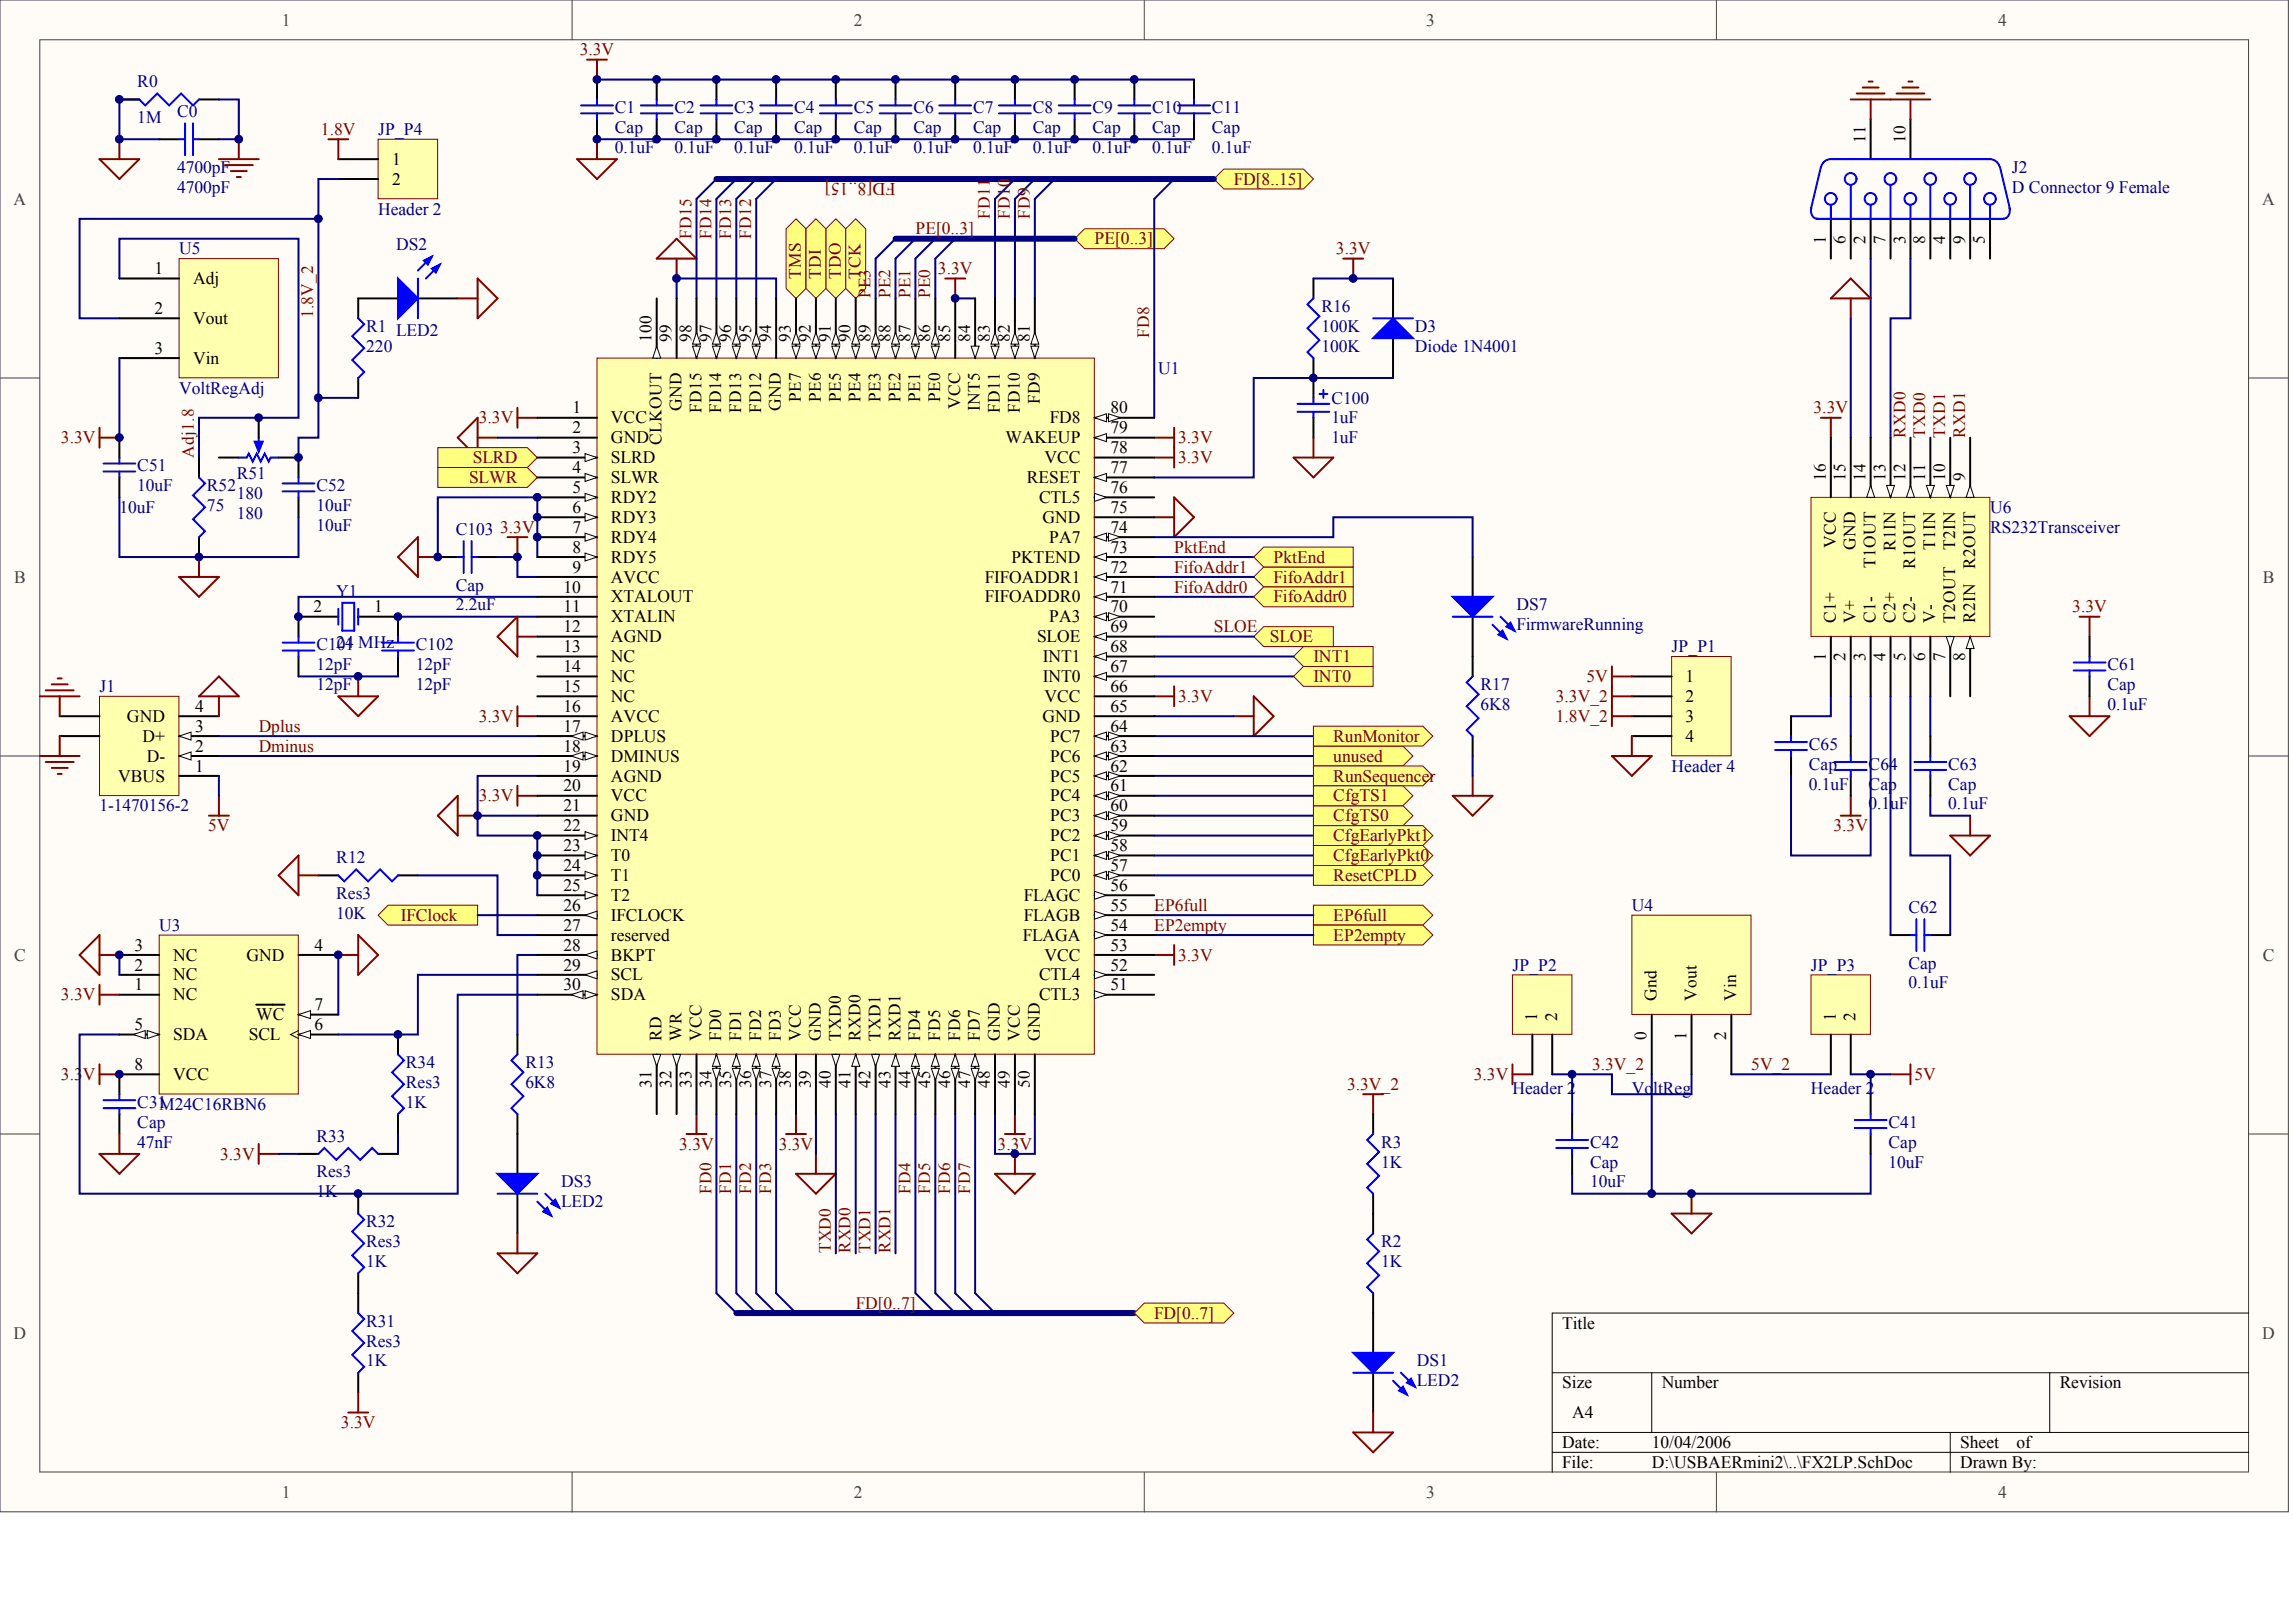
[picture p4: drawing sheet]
<svg xmlns="http://www.w3.org/2000/svg" width="840mm" height="594mm" viewBox="0 0 840 594" stroke-linecap="round" stroke-linejoin="round" font-family="sans-serif">
<defs><g id="words">
<text font-size="6.6" fill="#800000" x="327.9" y="67" transform="rotate(-180 327.9 67)">FD[8..15]</text>
<g font-size="6.4" fill="#404040">
<text x="103.2" y="9.3">1</text>
<text x="312.7" y="9.3">2</text>
<text x="522.2" y="9.3">3</text>
<text x="731.7" y="9.3">4</text>
<text x="5" y="74.9">A</text>
<text x="828.4" y="74.9">A</text>
<text x="5.2" y="213.3">B</text>
<text x="828.6" y="213.3">B</text>
<text x="5.2" y="351.6">C</text>
<text x="828.6" y="351.6">C</text>
<text x="5" y="490">D</text>
<text x="828.4" y="490">D</text>
<text x="103.2" y="548.2">1</text>
<text x="312.7" y="548.2">2</text>
<text x="522.2" y="548.2">3</text>
<text x="731.7" y="548.2">4</text>
</g>
<g font-size="6.4" fill="#800000">
<text x="212.3" y="20.3">3.3V</text>
<text x="117.5" y="49.4">1.8V</text>
<text x="451.8" y="67.6">FD[8..15]</text>
<text x="335.2" y="85.8">PE[0..3]</text>
<text x="400.8" y="89.5">PE[0..3]</text>
<text x="489.2" y="93.1">3.3V</text>
<text x="343.4" y="100.4">3.3V</text>
<text x="175.3" y="155">3.3V</text>
<text x="664" y="151.4">3.3V</text>
<text x="22.3" y="162.3">3.3V</text>
<text x="431.4" y="162.3">3.3V</text>
<text x="173.1" y="169.6">SLRD</text>
<text x="431.4" y="169.6">3.3V</text>
<text x="171.8" y="176.8">SLWR</text>
<text x="183.1" y="195">3.3V</text>
<text x="429.9" y="202.3">PktEnd</text>
<text x="429.9" y="209.6">FifoAddr1</text>
<text x="466.4" y="206">PktEnd</text>
<text x="466.4" y="213.3">FifoAddr1</text>
<text x="429.9" y="216.9">FifoAddr0</text>
<text x="466.4" y="220.5">FifoAddr0</text>
<text x="758.8" y="224.2">3.3V</text>
<text x="444.5" y="231.5">SLOE</text>
<text x="465" y="235.1">SLOE</text>
<text x="480.9" y="242.4">INT1</text>
<text x="480.9" y="249.7">INT0</text>
<text x="580.9" y="249.7">5V</text>
<text x="431.4" y="256.9">3.3V</text>
<text x="569.7" y="256.9">3.3V_2</text>
<text x="94.7" y="267.9">Dplus</text>
<text x="175.3" y="264.2">3.3V</text>
<text x="569.7" y="264.2">1.8V_2</text>
<text x="94.7" y="275.2">Dminus</text>
<text x="488.2" y="271.5">RunMonitor</text>
<text x="488.2" y="278.8">unused</text>
<text x="488.2" y="286.1">RunSequencer</text>
<text x="175.3" y="293.4">3.3V</text>
<text x="488.2" y="293.4">CfgTS1</text>
<text x="76.2" y="304.3">5V</text>
<text x="488.2" y="300.6">CfgTS0</text>
<text x="671.3" y="304.3">3.3V</text>
<text x="488.2" y="307.9">CfgEarlyPkt1</text>
<text x="488.2" y="315.2">CfgEarlyPkt0</text>
<text x="488.2" y="322.5">ResetCPLD</text>
<text x="422.6" y="333.4">EP6full</text>
<text x="146.8" y="337.1">IFClock</text>
<text x="422.6" y="340.7">EP2empty</text>
<text x="488.2" y="337.1">EP6full</text>
<text x="488.2" y="344.3">EP2empty</text>
<text x="431.4" y="351.6">3.3V</text>
<text x="22.3" y="366.2">3.3V</text>
<text x="22.3" y="395.3">3.3V</text>
<text x="539.7" y="395.3">3.3V</text>
<text x="582.9" y="391.7">3.3V_2</text>
<text x="641.2" y="391.7">5V_2</text>
<text x="701" y="395.3">5V</text>
<text x="493.2" y="399">3.3V_2</text>
<text x="80.6" y="424.4">3.3V</text>
<text x="248.7" y="420.8">3.3V</text>
<text x="285.1" y="420.8">3.3V</text>
<text x="365.3" y="420.8">3.3V</text>
<text x="313.3" y="479.1">FD[0..7]</text>
<text x="422.6" y="482.7">FD[0..7]</text>
<text x="124.8" y="522.8">3.3V</text>
</g>
<g font-size="6.4" fill="#000080">
<text x="50.3" y="31.9">R0</text>
<text x="225.2" y="41.4">C1</text>
<text x="247" y="41.4">C2</text>
<text x="268.9" y="41.4">C3</text>
<text x="290.7" y="41.4">C4</text>
<text x="312.6" y="41.4">C5</text>
<text x="334.5" y="41.4">C6</text>
<text x="356.3" y="41.4">C7</text>
<text x="378.2" y="41.4">C8</text>
<text x="400" y="41.4">C9</text>
<text x="421.9" y="41.4">C10</text>
<text x="443.8" y="41.4">C11</text>
<text x="50.3" y="45">1M</text>
<text x="64.9" y="42.8">C0</text>
<text x="138.4" y="49.4">JP_P4</text>
<text x="225.2" y="48.7">Cap</text>
<text x="247" y="48.7">Cap</text>
<text x="268.9" y="48.7">Cap</text>
<text x="290.7" y="48.7">Cap</text>
<text x="312.6" y="48.7">Cap</text>
<text x="334.5" y="48.7">Cap</text>
<text x="356.3" y="48.7">Cap</text>
<text x="378.2" y="48.7">Cap</text>
<text x="400" y="48.7">Cap</text>
<text x="421.9" y="48.7">Cap</text>
<text x="443.8" y="48.7">Cap</text>
<text x="225.2" y="56">0.1uF</text>
<text x="247" y="56">0.1uF</text>
<text x="268.9" y="56">0.1uF</text>
<text x="290.7" y="56">0.1uF</text>
<text x="312.6" y="56">0.1uF</text>
<text x="334.5" y="56">0.1uF</text>
<text x="356.3" y="56">0.1uF</text>
<text x="378.2" y="56">0.1uF</text>
<text x="400" y="56">0.1uF</text>
<text x="421.9" y="56">0.1uF</text>
<text x="443.8" y="56">0.1uF</text>
<text x="64.9" y="63.2">4700pF</text>
<text x="736.7" y="63.2">J2</text>
<text x="64.9" y="70.5">4700pF</text>
<text x="736.7" y="70.5">D Connector 9 Female</text>
<text x="138.4" y="78.5">Header 2</text>
<text x="65.6" y="93.1">U5</text>
<text x="145" y="91.6">DS2</text>
<text x="483.8" y="114.2">R16</text>
<text x="134.1" y="121.5">R1 LED2</text>
<text x="483.8" y="121.5">100K</text>
<text x="518.1" y="121.5">D3</text>
<text x="134.1" y="128.8">220</text>
<text x="483.8" y="128.8">100K</text>
<text x="518.1" y="128.8">Diode 1N4001</text>
<text x="424.1" y="136.8">U1</text>
<text x="65.6" y="144.1">VoltRegAdj</text>
<text x="487.5" y="147.7">C100</text>
<text x="487.5" y="155">1uF</text>
<text x="487.5" y="162.3">1uF</text>
<text x="50.3" y="172.5">C51</text>
<text x="50.3" y="179.8">10uF</text>
<text x="75.8" y="179.8">R52</text>
<text x="86.7" y="175.4">R51</text>
<text x="115.9" y="179.8">C52</text>
<text x="86.7" y="182.7">180</text>
<text x="43.7" y="187.8">10uF</text>
<text x="75.8" y="187">75</text>
<text x="86.7" y="189.9">180</text>
<text x="115.9" y="187">10uF</text>
<text x="728.7" y="187.8">U6</text>
<text x="115.9" y="194.3">10uF</text>
<text x="166.9" y="195.8">C103</text>
<text x="728.7" y="195">RS232Transceiver</text>
<text x="123.1" y="218.3">Y1</text>
<text x="166.9" y="216.2">Cap</text>
<text x="166.9" y="223.4">2.2uF</text>
<text x="555.3" y="223.4">DS7</text>
<text x="555.3" y="230.7">FirmwareRunning</text>
<text x="115.9" y="238">C101</text>
<text x="123.1" y="237.3">24 MHz</text>
<text x="152.3" y="238">C102</text>
<text x="612.1" y="238.7">JP_P1</text>
<text x="115.9" y="245.3">12pF</text>
<text x="152.3" y="245.3">12pF</text>
<text x="771.7" y="245.3">C61</text>
<text x="36.4" y="253.3">J1</text>
<text x="115.9" y="252.6">12pF</text>
<text x="152.3" y="252.6">12pF</text>
<text x="542.1" y="252.6">R17</text>
<text x="771.7" y="252.6">Cap</text>
<text x="542.1" y="259.9">6K8</text>
<text x="771.7" y="259.9">0.1uF</text>
<text x="662.4" y="274.4">C65</text>
<text x="662.4" y="281.7">Cap</text>
<text x="684.2" y="281.7">C64</text>
<text x="713.4" y="281.7">C63</text>
<text x="612.1" y="282.4">Header 4</text>
<text x="662.4" y="289">0.1uF</text>
<text x="684.2" y="289">Cap</text>
<text x="713.4" y="289">Cap</text>
<text x="36.4" y="297">1-1470156-2</text>
<text x="684.2" y="296.3">0.1uF</text>
<text x="713.4" y="296.3">0.1uF</text>
<text x="123.1" y="315.9">R12</text>
<text x="123.1" y="329">Res3</text>
<text x="597.5" y="333.4">U4</text>
<text x="698.8" y="334.1">C62</text>
<text x="58.3" y="340.7">U3</text>
<text x="123.1" y="336.3">10K</text>
<text x="553.8" y="355.3">JP_P2</text>
<text x="663.1" y="355.3">JP_P3</text>
<text x="698.8" y="354.5">Cap</text>
<text x="698.8" y="361.8">0.1uF</text>
<text x="148.7" y="390.9">R34</text>
<text x="192.4" y="390.9">R13</text>
<text x="148.7" y="398.2">Res3</text>
<text x="192.4" y="398.2">6K8</text>
<text x="553.8" y="400.4">Header 2</text>
<text x="597.5" y="400.4">VoltReg</text>
<text x="663.1" y="400.4">Header 2</text>
<text x="50.3" y="405.5">C31M24C16RBN6</text>
<text x="148.7" y="405.5">1K</text>
<text x="50.3" y="412.8">Cap</text>
<text x="691.5" y="412.8">C41</text>
<text x="115.9" y="417.9">R33</text>
<text x="50.3" y="420.1">47nF</text>
<text x="505.7" y="420.1">R3</text>
<text x="582.2" y="420.1">C42</text>
<text x="691.5" y="420.1">Cap</text>
<text x="115.9" y="431">Res3</text>
<text x="505.7" y="427.4">1K</text>
<text x="582.2" y="427.4">Cap</text>
<text x="691.5" y="427.4">10uF</text>
<text x="205.5" y="434.6">DS3</text>
<text x="582.2" y="434.6">10uF</text>
<text x="115.9" y="438.3">1K</text>
<text x="205.5" y="441.9">LED2</text>
<text x="134.1" y="449.2">R32</text>
<text x="134.1" y="456.5">Res3</text>
<text x="505.7" y="456.5">R2</text>
<text x="134.1" y="463.8">1K</text>
<text x="505.7" y="463.8">1K</text>
<text x="134.1" y="485.6">R31</text>
<text x="134.1" y="492.9">Res3</text>
<text x="134.1" y="500.2">1K</text>
<text x="518.8" y="500.2">DS1</text>
<text x="518.8" y="507.5">LED2</text>
</g>
<g font-size="6.4">
<text x="143.6" y="60.3">1</text>
<text x="143.6" y="67.6">2</text>
<text x="56.5" y="100.4">1</text>
<text x="70.7" y="104">Adj</text>
<text x="56.5" y="114.9">2</text>
<text x="70.7" y="118.6">Vout</text>
<text x="56.5" y="129.5">3</text>
<text x="70.7" y="133.1">Vin</text>
<text x="209.6" y="151.4">1</text>
<text x="223.7" y="155">VCC</text>
<text x="384.4" y="155">FD8</text>
<text x="406.6" y="151.4">80</text>
<text x="209.6" y="158.6">2</text>
<text x="406.6" y="158.6">79</text>
<text x="209.6" y="165.9">3</text>
<text x="223.7" y="162.3">GND</text>
<text x="368.2" y="162.3">WAKEUP</text>
<text x="406.6" y="165.9">78</text>
<text x="209.6" y="173.2">4</text>
<text x="223.7" y="169.6">SLRD</text>
<text x="382.4" y="169.6">VCC</text>
<text x="406.6" y="173.2">77</text>
<text x="223.7" y="176.8">SLWR</text>
<text x="376" y="176.8">RESET</text>
<text x="209.6" y="180.5">5</text>
<text x="223.7" y="184.1">RDY2</text>
<text x="380.4" y="184.1">CTL5</text>
<text x="406.6" y="180.5">76</text>
<text x="209.6" y="187.8">6</text>
<text x="223.7" y="191.4">RDY3</text>
<text x="381.7" y="191.4">GND</text>
<text x="406.6" y="187.8">75</text>
<text x="209.6" y="195">7</text>
<text x="406.6" y="195">74</text>
<text x="209.6" y="202.3">8</text>
<text x="223.7" y="198.7">RDY4</text>
<text x="384.2" y="198.7">PA7</text>
<text x="406.6" y="202.3">73</text>
<text x="209.6" y="209.6">9</text>
<text x="223.7" y="206">RDY5</text>
<text x="370.3" y="206">PKTEND</text>
<text x="406.6" y="209.6">72</text>
<text x="223.7" y="213.3">AVCC</text>
<text x="360.6" y="213.3">FIFOADDR1</text>
<text x="206.4" y="216.9">10</text>
<text x="223.7" y="220.5">XTALOUT</text>
<text x="360.6" y="220.5">FIFOADDR0</text>
<text x="406.6" y="216.9">71</text>
<text x="114.8" y="224.2">2</text>
<text x="137" y="224.2">1</text>
<text x="206.4" y="224.2">11</text>
<text x="223.7" y="227.8">XTALIN</text>
<text x="384.2" y="227.8">PA3</text>
<text x="406.6" y="224.2">70</text>
<text x="206.4" y="231.5">12</text>
<text x="406.6" y="231.5">69</text>
<text x="206.4" y="238.7">13</text>
<text x="223.7" y="235.1">AGND</text>
<text x="379.7" y="235.1">SLOE</text>
<text x="406.6" y="238.7">68</text>
<text x="223.7" y="242.4">NC</text>
<text x="381.8" y="242.4">INT1</text>
<text x="206.4" y="246">14</text>
<text x="223.7" y="249.7">NC</text>
<text x="381.8" y="249.7">INT0</text>
<text x="406.6" y="246">67</text>
<text x="617.2" y="249.7">1</text>
<text x="206.4" y="253.3">15</text>
<text x="223.7" y="256.9">NC</text>
<text x="382.4" y="256.9">VCC</text>
<text x="406.6" y="253.3">66</text>
<text x="617.2" y="256.9">2</text>
<text x="71.4" y="260.6">4</text>
<text x="206.4" y="260.6">16</text>
<text x="406.6" y="260.6">65</text>
<text x="46.5" y="264.2">GND</text>
<text x="71.4" y="267.9">3</text>
<text x="206.4" y="267.9">17</text>
<text x="223.7" y="264.2">AVCC</text>
<text x="381.7" y="264.2">GND</text>
<text x="406.6" y="267.9">64</text>
<text x="617.2" y="264.2">3</text>
<text x="52.2" y="271.5">D+</text>
<text x="71.4" y="275.2">2</text>
<text x="206.4" y="275.2">18</text>
<text x="223.7" y="271.5">DPLUS</text>
<text x="384.5" y="271.5">PC7</text>
<text x="406.6" y="275.2">63</text>
<text x="617.2" y="271.5">4</text>
<text x="53.8" y="278.8">D-</text>
<text x="223.7" y="278.8">DMINUS</text>
<text x="384.5" y="278.8">PC6</text>
<text x="43.3" y="286.1">VBUS</text>
<text x="71.4" y="282.4">1</text>
<text x="206.4" y="282.4">19</text>
<text x="223.7" y="286.1">AGND</text>
<text x="384.5" y="286.1">PC5</text>
<text x="406.6" y="282.4">62</text>
<text x="206.4" y="289.7">20</text>
<text x="223.7" y="293.4">VCC</text>
<text x="384.5" y="293.4">PC4</text>
<text x="406.6" y="289.7">61</text>
<text x="206.4" y="297">21</text>
<text x="406.6" y="297">60</text>
<text x="206.4" y="304.3">22</text>
<text x="223.7" y="300.6">GND</text>
<text x="384.5" y="300.6">PC3</text>
<text x="406.6" y="304.3">59</text>
<text x="206.4" y="311.6">23</text>
<text x="223.7" y="307.9">INT4</text>
<text x="384.5" y="307.9">PC2</text>
<text x="406.6" y="311.6">58</text>
<text x="223.7" y="315.2">T0</text>
<text x="384.5" y="315.2">PC1</text>
<text x="206.4" y="318.8">24</text>
<text x="223.7" y="322.5">T1</text>
<text x="384.5" y="322.5">PC0</text>
<text x="406.6" y="318.8">57</text>
<text x="206.4" y="326.1">25</text>
<text x="223.7" y="329.8">T2</text>
<text x="374.8" y="329.8">FLAGC</text>
<text x="406.6" y="326.1">56</text>
<text x="206.4" y="333.4">26</text>
<text x="406.6" y="333.4">55</text>
<text x="206.4" y="340.7">27</text>
<text x="223.7" y="337.1">IFCLOCK</text>
<text x="374.8" y="337.1">FLAGB</text>
<text x="406.6" y="340.7">54</text>
<text x="49.3" y="348">3</text>
<text x="115.1" y="348">4</text>
<text x="206.4" y="348">28</text>
<text x="223.7" y="344.3">reserved</text>
<text x="374.5" y="344.3">FLAGA</text>
<text x="406.6" y="348">53</text>
<text x="63.4" y="351.6">NC</text>
<text x="90.2" y="351.6">GND</text>
<text x="223.7" y="351.6">BKPT</text>
<text x="382.4" y="351.6">VCC</text>
<text x="49.3" y="355.3">2</text>
<text x="63.4" y="358.9">NC</text>
<text x="206.4" y="355.3">29</text>
<text x="223.7" y="358.9">SCL</text>
<text x="380.4" y="358.9">CTL4</text>
<text x="406.6" y="355.3">52</text>
<text x="49.3" y="362.5">1</text>
<text x="206.4" y="362.5">30</text>
<text x="406.6" y="362.5">51</text>
<text x="63.4" y="366.2">NC</text>
<text x="115.1" y="369.8">7</text>
<text x="223.7" y="366.2">SDA</text>
<text x="380.4" y="366.2">CTL3</text>
<text x="49.3" y="377.1">5</text>
<text x="93.9" y="373.5">WC</text>
<text x="115.1" y="377.1">6</text>
<text x="63.4" y="380.7">SDA</text>
<text x="91.1" y="380.7">SCL</text>
<text x="49.3" y="391.7">8</text>
<text x="63.4" y="395.3">VCC</text>
<text x="572" y="486.3">Title</text>
<text x="572" y="508.2">Size</text>
<text x="608.4" y="508.2">Number</text>
<text x="754.2" y="508.2">Revision</text>
<text x="575.7" y="519.1">A4</text>
<text x="572" y="530">Date:</text>
<text x="604.8" y="530">10/04/2006</text>
<text x="717.8" y="530">Sheet</text>
<text x="738.3" y="530">of</text>
<text x="572" y="537.3">File:</text>
<text x="604.8" y="537.3">D:\USBAERmini2\..\FX2LP.SchDoc</text>
<text x="717.8" y="537.3">Drawn By:</text>
</g>
<g font-size="6.3">
<text x="683.1" y="52.4" transform="rotate(-90 683.1 52.4)">11</text>
<text x="697.7" y="52.4" transform="rotate(-90 697.7 52.4)">10</text>
<text x="668.5" y="89.2" transform="rotate(-90 668.5 89.2)">1</text>
<text x="675.8" y="89.2" transform="rotate(-90 675.8 89.2)">6</text>
<text x="683.1" y="89.2" transform="rotate(-90 683.1 89.2)">2</text>
<text x="690.4" y="89.2" transform="rotate(-90 690.4 89.2)">7</text>
<text x="697.7" y="89.2" transform="rotate(-90 697.7 89.2)">3</text>
<text x="705" y="89.2" transform="rotate(-90 705 89.2)">8</text>
<text x="712.2" y="89.2" transform="rotate(-90 712.2 89.2)">4</text>
<text x="719.5" y="89.2" transform="rotate(-90 719.5 89.2)">9</text>
<text x="726.8" y="89.2" transform="rotate(-90 726.8 89.2)">5</text>
<text x="238.6" y="125.2" transform="rotate(-90 238.6 125.2)">100</text>
<text x="245.9" y="125.2" transform="rotate(-90 245.9 125.2)">99</text>
<text x="253.2" y="125.2" transform="rotate(-90 253.2 125.2)">98</text>
<text x="260.5" y="125.2" transform="rotate(-90 260.5 125.2)">97</text>
<text x="267.8" y="125.2" transform="rotate(-90 267.8 125.2)">96</text>
<text x="275" y="125.2" transform="rotate(-90 275 125.2)">95</text>
<text x="282.3" y="125.2" transform="rotate(-90 282.3 125.2)">94</text>
<text x="289.6" y="125.2" transform="rotate(-90 289.6 125.2)">93</text>
<text x="296.9" y="125.2" transform="rotate(-90 296.9 125.2)">92</text>
<text x="304.2" y="125.2" transform="rotate(-90 304.2 125.2)">91</text>
<text x="311.5" y="125.2" transform="rotate(-90 311.5 125.2)">90</text>
<text x="318.8" y="125.2" transform="rotate(-90 318.8 125.2)">89</text>
<text x="326" y="125.2" transform="rotate(-90 326 125.2)">88</text>
<text x="333.3" y="125.2" transform="rotate(-90 333.3 125.2)">87</text>
<text x="340.6" y="125.2" transform="rotate(-90 340.6 125.2)">86</text>
<text x="347.9" y="125.2" transform="rotate(-90 347.9 125.2)">85</text>
<text x="355.2" y="125.2" transform="rotate(-90 355.2 125.2)">84</text>
<text x="362.5" y="125.2" transform="rotate(-90 362.5 125.2)">83</text>
<text x="369.8" y="125.2" transform="rotate(-90 369.8 125.2)">82</text>
<text x="377.1" y="125.2" transform="rotate(-90 377.1 125.2)">81</text>
<text x="293.3" y="147.1" transform="rotate(-90 293.3 147.1)">PE7</text>
<text x="300.5" y="147.1" transform="rotate(-90 300.5 147.1)">PE6</text>
<text x="307.8" y="147.1" transform="rotate(-90 307.8 147.1)">PE5</text>
<text x="315.1" y="147.1" transform="rotate(-90 315.1 147.1)">PE4</text>
<text x="322.4" y="147.1" transform="rotate(-90 322.4 147.1)">PE3</text>
<text x="329.7" y="147.1" transform="rotate(-90 329.7 147.1)">PE2</text>
<text x="337" y="147.1" transform="rotate(-90 337 147.1)">PE1</text>
<text x="344.3" y="147.1" transform="rotate(-90 344.3 147.1)">PE0</text>
<text x="351.5" y="149.6" transform="rotate(-90 351.5 149.6)">VCC</text>
<text x="380.7" y="147.8" transform="rotate(-90 380.7 147.8)">FD9</text>
<text x="249.5" y="150.4" transform="rotate(-90 249.5 150.4)">GND</text>
<text x="256.8" y="151.1" transform="rotate(-90 256.8 151.1)">FD15</text>
<text x="264.1" y="151.1" transform="rotate(-90 264.1 151.1)">FD14</text>
<text x="271.4" y="151.1" transform="rotate(-90 271.4 151.1)">FD13</text>
<text x="278.7" y="151.1" transform="rotate(-90 278.7 151.1)">FD12</text>
<text x="286" y="150.4" transform="rotate(-90 286 150.4)">GND</text>
<text x="358.8" y="150.4" transform="rotate(-90 358.8 150.4)">INT5</text>
<text x="366.1" y="151.1" transform="rotate(-90 366.1 151.1)">FD11</text>
<text x="373.4" y="151.1" transform="rotate(-90 373.4 151.1)">FD10</text>
<text x="242.2" y="162.8" transform="rotate(-90 242.2 162.8)">CLKOUT</text>
<text x="668.5" y="176.2" transform="rotate(-90 668.5 176.2)">16</text>
<text x="675.8" y="176.2" transform="rotate(-90 675.8 176.2)">15</text>
<text x="683.1" y="176.2" transform="rotate(-90 683.1 176.2)">14</text>
<text x="690.4" y="176.2" transform="rotate(-90 690.4 176.2)">13</text>
<text x="697.7" y="176.2" transform="rotate(-90 697.7 176.2)">12</text>
<text x="705" y="176.2" transform="rotate(-90 705 176.2)">11</text>
<text x="712.2" y="176.2" transform="rotate(-90 712.2 176.2)">10</text>
<text x="719.5" y="176.2" transform="rotate(-90 719.5 176.2)">9</text>
<text x="672.2" y="200.6" transform="rotate(-90 672.2 200.6)">VCC</text>
<text x="679.5" y="201.4" transform="rotate(-90 679.5 201.4)">GND</text>
<text x="694" y="201.7" transform="rotate(-90 694 201.7)">R1IN</text>
<text x="708.6" y="201.4" transform="rotate(-90 708.6 201.4)">T1IN</text>
<text x="715.9" y="201.4" transform="rotate(-90 715.9 201.4)">T2IN</text>
<text x="686.7" y="207.9" transform="rotate(-90 686.7 207.9)">T1OUT</text>
<text x="701.3" y="208.3" transform="rotate(-90 701.3 208.3)">R1OUT</text>
<text x="723.2" y="208.3" transform="rotate(-90 723.2 208.3)">R2OUT</text>
<text x="672.2" y="227.9" transform="rotate(-90 672.2 227.9)">C1+</text>
<text x="679.5" y="227.9" transform="rotate(-90 679.5 227.9)">V+</text>
<text x="686.7" y="227.9" transform="rotate(-90 686.7 227.9)">C1-</text>
<text x="694" y="227.9" transform="rotate(-90 694 227.9)">C2+</text>
<text x="701.3" y="227.9" transform="rotate(-90 701.3 227.9)">C2-</text>
<text x="708.6" y="227.9" transform="rotate(-90 708.6 227.9)">V-</text>
<text x="715.9" y="227.9" transform="rotate(-90 715.9 227.9)">T2OUT</text>
<text x="723.2" y="227.9" transform="rotate(-90 723.2 227.9)">R2IN</text>
<text x="668.5" y="242.1" transform="rotate(-90 668.5 242.1)">1</text>
<text x="675.8" y="242.1" transform="rotate(-90 675.8 242.1)">2</text>
<text x="683.1" y="242.1" transform="rotate(-90 683.1 242.1)">3</text>
<text x="690.4" y="242.1" transform="rotate(-90 690.4 242.1)">4</text>
<text x="697.7" y="242.1" transform="rotate(-90 697.7 242.1)">5</text>
<text x="705" y="242.1" transform="rotate(-90 705 242.1)">6</text>
<text x="712.2" y="242.1" transform="rotate(-90 712.2 242.1)">7</text>
<text x="719.5" y="242.1" transform="rotate(-90 719.5 242.1)">8</text>
<text x="606.6" y="366.3" transform="rotate(-90 606.6 366.3)">Gnd</text>
<text x="621.2" y="366.3" transform="rotate(-90 621.2 366.3)">Vout</text>
<text x="635.7" y="366.3" transform="rotate(-90 635.7 366.3)">Vin</text>
<text x="562.9" y="373.6" transform="rotate(-90 562.9 373.6)">1</text>
<text x="570.2" y="373.6" transform="rotate(-90 570.2 373.6)">2</text>
<text x="672.2" y="373.6" transform="rotate(-90 672.2 373.6)">1</text>
<text x="679.5" y="373.6" transform="rotate(-90 679.5 373.6)">2</text>
<text x="242.2" y="380.9" transform="rotate(-90 242.2 380.9)">RD</text>
<text x="249.5" y="380.9" transform="rotate(-90 249.5 380.9)">WR</text>
<text x="256.8" y="380.9" transform="rotate(-90 256.8 380.9)">VCC</text>
<text x="264.1" y="380.9" transform="rotate(-90 264.1 380.9)">FD0</text>
<text x="271.4" y="380.9" transform="rotate(-90 271.4 380.9)">FD1</text>
<text x="278.7" y="380.9" transform="rotate(-90 278.7 380.9)">FD2</text>
<text x="286" y="380.9" transform="rotate(-90 286 380.9)">FD3</text>
<text x="293.3" y="380.9" transform="rotate(-90 293.3 380.9)">VCC</text>
<text x="300.5" y="380.9" transform="rotate(-90 300.5 380.9)">GND</text>
<text x="307.8" y="380.9" transform="rotate(-90 307.8 380.9)">TXD0</text>
<text x="315.1" y="380.9" transform="rotate(-90 315.1 380.9)">RXD0</text>
<text x="322.4" y="380.9" transform="rotate(-90 322.4 380.9)">TXD1</text>
<text x="329.7" y="380.9" transform="rotate(-90 329.7 380.9)">RXD1</text>
<text x="337" y="380.9" transform="rotate(-90 337 380.9)">FD4</text>
<text x="344.3" y="380.9" transform="rotate(-90 344.3 380.9)">FD5</text>
<text x="351.5" y="380.9" transform="rotate(-90 351.5 380.9)">FD6</text>
<text x="358.8" y="380.9" transform="rotate(-90 358.8 380.9)">FD7</text>
<text x="366.1" y="380.9" transform="rotate(-90 366.1 380.9)">GND</text>
<text x="373.4" y="380.9" transform="rotate(-90 373.4 380.9)">VCC</text>
<text x="380.7" y="380.9" transform="rotate(-90 380.7 380.9)">GND</text>
<text x="602.9" y="380.5" transform="rotate(-90 602.9 380.5)">0</text>
<text x="617.5" y="380.5" transform="rotate(-90 617.5 380.5)">1</text>
<text x="632.1" y="380.5" transform="rotate(-90 632.1 380.5)">2</text>
<text x="238.6" y="398.3" transform="rotate(-90 238.6 398.3)">31</text>
<text x="245.9" y="398.3" transform="rotate(-90 245.9 398.3)">32</text>
<text x="253.2" y="398.3" transform="rotate(-90 253.2 398.3)">33</text>
<text x="260.5" y="398.3" transform="rotate(-90 260.5 398.3)">34</text>
<text x="267.8" y="398.3" transform="rotate(-90 267.8 398.3)">35</text>
<text x="275" y="398.3" transform="rotate(-90 275 398.3)">36</text>
<text x="282.3" y="398.3" transform="rotate(-90 282.3 398.3)">37</text>
<text x="289.6" y="398.3" transform="rotate(-90 289.6 398.3)">38</text>
<text x="296.9" y="398.3" transform="rotate(-90 296.9 398.3)">39</text>
<text x="304.2" y="398.3" transform="rotate(-90 304.2 398.3)">40</text>
<text x="311.5" y="398.3" transform="rotate(-90 311.5 398.3)">41</text>
<text x="318.8" y="398.3" transform="rotate(-90 318.8 398.3)">42</text>
<text x="326" y="398.3" transform="rotate(-90 326 398.3)">43</text>
<text x="333.3" y="398.3" transform="rotate(-90 333.3 398.3)">44</text>
<text x="340.6" y="398.3" transform="rotate(-90 340.6 398.3)">45</text>
<text x="347.9" y="398.3" transform="rotate(-90 347.9 398.3)">46</text>
<text x="355.2" y="398.3" transform="rotate(-90 355.2 398.3)">47</text>
<text x="362.5" y="398.3" transform="rotate(-90 362.5 398.3)">48</text>
<text x="369.8" y="398.3" transform="rotate(-90 369.8 398.3)">49</text>
<text x="377.1" y="398.3" transform="rotate(-90 377.1 398.3)">50</text>
</g>
<g font-size="6.3" fill="#800000">
<text x="362.5" y="80.1" transform="rotate(-90 362.5 80.1)">FD11</text>
<text x="369.8" y="80.1" transform="rotate(-90 369.8 80.1)">FD10</text>
<text x="377.1" y="80.1" transform="rotate(-90 377.1 80.1)">FD9</text>
<text x="253.2" y="87.4" transform="rotate(-90 253.2 87.4)">FD15</text>
<text x="260.5" y="87.4" transform="rotate(-90 260.5 87.4)">FD14</text>
<text x="267.8" y="87.4" transform="rotate(-90 267.8 87.4)">FD13</text>
<text x="275" y="87.4" transform="rotate(-90 275 87.4)">FD12</text>
<text x="293.3" y="101.9" transform="rotate(-90 293.3 101.9)">TMS</text>
<text x="300.5" y="101.9" transform="rotate(-90 300.5 101.9)">TDI</text>
<text x="307.8" y="101.9" transform="rotate(-90 307.8 101.9)">TDO</text>
<text x="315.1" y="101.9" transform="rotate(-90 315.1 101.9)">TCK</text>
<text x="318.8" y="109.2" transform="rotate(-90 318.8 109.2)">PE3</text>
<text x="326" y="109.2" transform="rotate(-90 326 109.2)">PE2</text>
<text x="333.3" y="109.2" transform="rotate(-90 333.3 109.2)">PE1</text>
<text x="340.6" y="109.2" transform="rotate(-90 340.6 109.2)">PE0</text>
<text x="114.7" y="116.5" transform="rotate(-90 114.7 116.5)">1.8V_2</text>
<text x="420.8" y="123.8" transform="rotate(-90 420.8 123.8)">FD8</text>
<text x="697.7" y="160.2" transform="rotate(-90 697.7 160.2)">RXD0</text>
<text x="705" y="160.2" transform="rotate(-90 705 160.2)">TXD0</text>
<text x="712.2" y="160.2" transform="rotate(-90 712.2 160.2)">TXD1</text>
<text x="719.5" y="160.2" transform="rotate(-90 719.5 160.2)">RXD1</text>
<text x="71" y="167.5" transform="rotate(-90 71 167.5)">Adj1.8</text>
<text x="260.5" y="436.9" transform="rotate(-90 260.5 436.9)">FD0</text>
<text x="267.8" y="436.9" transform="rotate(-90 267.8 436.9)">FD1</text>
<text x="275" y="436.9" transform="rotate(-90 275 436.9)">FD2</text>
<text x="282.3" y="436.9" transform="rotate(-90 282.3 436.9)">FD3</text>
<text x="333.3" y="436.9" transform="rotate(-90 333.3 436.9)">FD4</text>
<text x="340.6" y="436.9" transform="rotate(-90 340.6 436.9)">FD5</text>
<text x="347.9" y="436.9" transform="rotate(-90 347.9 436.9)">FD6</text>
<text x="355.2" y="436.9" transform="rotate(-90 355.2 436.9)">FD7</text>
<text x="304.2" y="458.8" transform="rotate(-90 304.2 458.8)">TXD0</text>
<text x="311.5" y="458.8" transform="rotate(-90 311.5 458.8)">RXD0</text>
<text x="318.8" y="458.8" transform="rotate(-90 318.8 458.8)">TXD1</text>
<text x="326" y="458.8" transform="rotate(-90 326 458.8)">RXD1</text>
</g>
</g></defs>
<g fill="#fffcf8" stroke="#404040" stroke-width=".37">
<path d="M0 0h837.9v553.4h-837.9z"/>
<path d="M14.6 14.6h808.7v524.2h-808.7z"/>
</g>
<path d="M209.5 0v14.6M419 0v14.6M628.5 0v14.6M0 138.4h14.6M823.4 138.4h14.6M0 276.7h14.6M823.4 276.7h14.6M0 415.1h14.6M823.4 415.1h14.6M209.5 538.9v14.6M419 538.9v14.6M628.5 538.9v14.6" fill="none" stroke="#404040" stroke-width=".37"/>
<path d="M823.4 480.6h-255v58.3M568.4 502.5h255M604.8 502.5v21.8M750.5 502.5v21.8M568.4 524.3h255M568.4 531.6h255M714.1 524.3v14.6" fill="none" stroke="#000" stroke-width=".37"/>
<path d="M36.4 254.9h29.1v36.3h-29.1z" fill="#ffffb0" stroke="#800000" stroke-width=".37"/>
<path d="M65.6 276.7h14.6M65.6 284h14.6" fill="none" stroke="#000" stroke-width=".73"/>
<path d="M65.6 276.7l4.4-1.4v2.9z" fill="#fffcf8" stroke="#000" stroke-width=".37"/>
<path d="M65.6 269.4h14.6" fill="none" stroke="#000" stroke-width=".73"/>
<path d="M65.6 269.4l4.4-1.4v2.9z" fill="#fffcf8" stroke="#000" stroke-width=".37"/>
<path d="M160.3 203.9h7.3M174.9 203.9h7.3M123.9 225.7h-14.6v7.3M131.2 225.7h14.5v7.3M109.3 240.3v7.3M145.7 240.3v7.3M21.9 262.2h14.5M21.9 269.4h14.5M65.6 262.2h14.6" fill="none" stroke="#000" stroke-width=".73"/>
<g fill="none" stroke="#00f" stroke-width=".73">
<path d="M169.8 198.1v11.6M172.7 198.1v11.6M167.6 203.9h2.2M172.7 203.9h2.2M103.5 238.1h11.6M103.5 235.2h11.6M109.3 233v2.2M109.3 238.1v2.2M123.9 222.8v5.9M125.3 220.6h4.4v10.2h-4.4zM131.2 222.8v5.9M139.9 238.1h11.7"/>
<path d="M139.9 235.2h11.7M145.7 233v2.2M145.7 238.1v2.2"/>
</g>
<path d="M182.2 203.9h7.3v7.3h7.2M196.7 218.5h-87.4v7.2M145.7 225.7h51M80.2 269.4h116.5M80.2 276.7h116.5" fill="none" stroke="#000080" stroke-width=".73"/>
<g fill="none" stroke="#800000" stroke-width=".73">
<path d="M215 21.8h7.2M218.6 21.8v7.3M346.1 101.9h7.3M349.8 101.9v7.3M189.5 149.3v7.3M189.5 152.9h7.2M422.6 167.5h7.3M429.9 163.8v7.3M185.8 196.6h7.3M189.5 196.6v7.3M189.5 258.5v7.3M422.6 254.9h7.3"/>
<path d="M429.9 251.2v7.3M189.5 262.2h7.2M76.5 298.6h7.3M80.2 291.3v7.3M189.5 287.6v7.3M189.5 291.3h7.2M422.6 349.5h7.3M429.9 345.9v7.3M287.8 415.1h7.3M291.5 407.8v7.3M368 415.1h7.3M371.6 407.8v7.3"/>
</g>
<path d="M58.3 342.3h50.9v58.2h-50.9z" fill="#ffffb0" stroke="#800000" stroke-width=".37"/>
<path d="M43.7 356.8h14.6M43.7 349.5h14.6M109.3 349.5h14.6M43.7 364.1h14.6M43.7 378.7h14.6" fill="none" stroke="#000" stroke-width=".73"/>
<g fill="#fffcf8" stroke="#000" stroke-width=".37">
<path d="M53.9 377.2l4.4 1.5-4.4 1.4z"/>
<path d="M48.8 378.7l4.4-1.5v2.9z"/>
</g>
<path d="M109.3 378.7h14.6" fill="none" stroke="#000" stroke-width=".73"/>
<path d="M109.3 377.2l-2.9 1.5 2.9 1.4" fill="none" stroke="#000" stroke-width=".37"/>
<path d="M109.3 378.7l4.4-1.5v2.9z" fill="#fffcf8" stroke="#000" stroke-width=".37"/>
<path d="M109.3 371.4h14.6" fill="none" stroke="#000" stroke-width=".73"/>
<path d="M109.3 371.4l4.4-1.5v3z" fill="#fffcf8" stroke="#000" stroke-width=".37"/>
<g fill="none" stroke="#000" stroke-width=".73">
<path d="M43.7 36.4h7.3M72.9 36.4h7.3M58.3 51h7.3M72.9 51h7.3M685 43.7v14.6M699.5 43.7v14.6M670.4 80.1v14.6M677.7 80.1v14.6M685 80.1v14.6M692.2 80.1v14.6M699.5 80.1v14.6M706.8 80.1v14.6"/>
<path d="M714.1 80.1v14.6M721.4 80.1v14.6M728.7 80.1v14.6M480.9 101.9v7.3M510.1 101.9v14.6M480.9 131.1v14.5M510.1 123.8v14.6M480.9 152.9v7.3M43.7 160.2v7.3M43.7 174.8v7.3M109.3 167.5v7.3M109.3 182.1v7.2"/>
<path d="M93.9 367.8h10.3M58.3 393.2h-14.6v7.3M43.7 407.8v7.3M575.7 407.8v7.3M685 400.5v7.3M685 415.1v7.3M131.2 436.9v7.3M575.7 422.4v7.3M131.2 466.1v7.2"/>
</g>
<g fill="none" stroke="#800000" stroke-width=".73">
<path d="M491.9 94.7h7.2M495.5 94.7v7.2M36.4 156.6v7.2M429.9 156.6v7.2M666.7 152.9h7.3M670.4 152.9v7.3M36.4 160.2h7.3M422.6 160.2h7.3M761.5 225.7h7.3M765.1 225.7v7.3M674 298.6h7.3M677.7 291.3v7.3"/>
<path d="M36.4 360.5v7.3M36.4 364.1h7.3M36.4 389.6v7.3M36.4 393.2h7.3M553.8 393.2h7.3M553.8 389.6v7.3M692.2 393.2h7.3M699.5 389.6v7.3M94.7 418.7v7.3M94.7 422.4h7.3"/>
</g>
<g fill="none" stroke="#00f" stroke-width=".73">
<path d="M51 36.4l2.2 2.2 4.4-4.4 4.3 4.4 4.4-4.4 4.4 4.4 2.2-2.2M65.6 51h2.2M67.8 45.1v11.7M70.7 45.1v11.7M70.7 51h2.2M663.2 76.1a2.73 2.73 0 0 0 2.3 3.9M666.7 61.2l-3.6 15.3M666.9 60.9l.6-1.2 .9-.9 2-.5h58.3l1.3 .2 1.1 .7 1 1.8M670.4 75v5.1M677.7 67.7v12.4M685 75v5.1M692.2 67.7v12.4"/>
<path d="M699.5 75v5.1M706.8 67.7v12.4M714.1 75v5.1M721.4 67.7v12.4M728.7 75v5.1M732.3 61.2l3.7 15.3M735.8 76.1a2.94 2.94 0 0 1-2.2 3.9M665.3 80.1h68.5M480.9 109.2l-2.2 2.2 4.4 4.4-4.4 4.4 4.4 4.3-4.4 4.4 2.2 2.2M502.8 116.5h14.6M475.1 147.8h11.7M475.1 150.7h11.7"/>
<path d="M480.9 145.6v2.2M480.9 150.7v2.2M483.1 144.2h2.9M484.6 142.7v2.9M37.9 172.6h11.7M37.9 169.7h11.7M43.7 167.5v2.2M43.7 172.6v2.2M103.5 179.9h11.6M103.5 177h11.6M109.3 174.8v2.2M109.3 179.9v2.2"/>
<path d="M37.9 402.7h11.7M37.9 405.6h11.7M43.7 400.5v2.2M43.7 405.6v2.2M569.8 417.3h11.7M575.7 415.1v2.2M679.1 412.9h11.7M679.1 410h11.7M685 407.8v2.2M685 412.9v2.2M569.8 420.2h11.7M575.7 420.2v2.2"/>
<path d="M131.2 444.2l2.1 2.2-4.3 4.4 4.3 4.3-4.3 4.4 4.3 4.4-2.1 2.2"/>
<circle cx="670.3" cy="72.8" r="2.15"/>
<circle cx="677.6" cy="65.5" r="2.15"/>
<circle cx="684.9" cy="72.8" r="2.15"/>
<circle cx="692.2" cy="65.5" r="2.15"/>
<circle cx="699.5" cy="72.8" r="2.15"/>
<circle cx="706.8" cy="65.5" r="2.15"/>
<circle cx="714.1" cy="72.8" r="2.15"/>
<circle cx="721.4" cy="65.5" r="2.15"/>
<circle cx="728.6" cy="72.8" r="2.15"/>
</g>
<path d="M51 36.4h-7.3v14.6h14.6M80.2 36.4h7.2v14.6h-7.2M685 94.7v65.5M699.5 94.7v21.8h-7.3v43.7M480.9 101.9h29.2M80.2 284v7.3M196.7 356.8h-43.7v21.9h-29.1M196.7 364.1h-29.1v72.8h-138.5v-58.2h14.6" fill="none" stroke="#000080" stroke-width=".73"/>
<path d="M502.8 123.8l7.3-7.3 7.3 7.3z" fill="#00f" stroke="#00f" stroke-width=".73"/>
<path d="M663.1 182.1h65.5v50.9h-65.5z" fill="#ffffb0" stroke="#800000" stroke-width=".37"/>
<path d="M670.4 233v21.9M677.7 233v21.9M685 233v21.9M692.2 233v21.9M699.5 233v21.9M706.8 233v21.9M714.1 233v21.9" fill="none" stroke="#000" stroke-width=".73"/>
<path d="M712.6 233h3l-1.5 4.4z" fill="#fffcf8" stroke="#000" stroke-width=".37"/>
<path d="M721.4 233v21.9" fill="none" stroke="#000" stroke-width=".73"/>
<path d="M721.4 233l1.5 4.4h-3z" fill="#fffcf8" stroke="#000" stroke-width=".37"/>
<path d="M721.4 160.2v21.9" fill="none" stroke="#000" stroke-width=".73"/>
<path d="M721.4 177.7l1.5 4.4h-3z" fill="#fffcf8" stroke="#000" stroke-width=".37"/>
<path d="M714.1 160.2v21.9" fill="none" stroke="#000" stroke-width=".73"/>
<path d="M712.6 177.7h3l-1.5 4.4z" fill="#fffcf8" stroke="#000" stroke-width=".37"/>
<path d="M706.8 160.2v21.9" fill="none" stroke="#000" stroke-width=".73"/>
<path d="M705.4 177.7h2.9l-1.5 4.4z" fill="#fffcf8" stroke="#000" stroke-width=".37"/>
<path d="M699.5 160.2v21.9" fill="none" stroke="#000" stroke-width=".73"/>
<path d="M699.5 177.7l1.5 4.4h-2.9z" fill="#fffcf8" stroke="#000" stroke-width=".37"/>
<path d="M692.2 160.2v21.9" fill="none" stroke="#000" stroke-width=".73"/>
<path d="M690.8 177.7h2.9l-1.5 4.4z" fill="#fffcf8" stroke="#000" stroke-width=".37"/>
<path d="M685 160.2v21.9" fill="none" stroke="#000" stroke-width=".73"/>
<path d="M685 177.7l1.4 4.4h-2.9z" fill="#fffcf8" stroke="#000" stroke-width=".37"/>
<path d="M670.4 160.2v21.9M677.7 160.2v21.9" fill="none" stroke="#000" stroke-width=".73"/>
<g fill="none" stroke="#800000" stroke-width=".73">
<path d="M677.7 36.4h29.1M679.9 34.2h10.2M682 32h5.9M684.2 29.9h1.5M685 36.4v7.3M694.4 34.2h10.2M696.6 32h5.8M698.8 29.9h1.5M699.5 36.4v7.3M36.4 58.3h14.6l-7.3 7.2zM43.7 51v7.3M80.2 58.3h14.5"/>
<path d="M87.4 51v7.3M211.3 58.3h14.6l-7.3 7.2zM218.6 51v7.3M82.3 60.4h10.2M84.5 62.6h5.9M86.7 64.8h1.5M240.5 94.7l7.3-7.3 7.2 7.3zM247.8 94.7v7.2M670.4 109.2l7.3-7.3 7.3 7.3zM677.7 109.2v7.3M167.6 160.2l7.3-7.3v14.6zM174.9 160.2h7.3"/>
<path d="M473.6 167.5h14.6l-7.3 7.3zM480.9 160.2v7.3M422.6 189.3h7.3M429.9 182.1l7.3 7.2-7.3 7.3zM65.6 211.2h14.6l-7.3 7.3zM72.9 203.9v7.3M182.2 233l7.3-7.3v14.6zM189.5 233h7.2M14.6 254.9h14.5M16.8 252.7h10.2M18.9 250.5h5.9M21.1 248.3h1.5"/>
<path d="M21.9 254.9v7.3M72.9 254.9l7.3-7.3 7.2 7.3zM80.2 254.9v7.3M123.9 254.9h14.5l-7.2 7.3zM131.2 247.6v7.3M459.1 254.9l7.3 7.3-7.3 7.2zM765.1 254.9v7.3M14.6 276.7h14.5M16.8 278.9h10.2M21.9 269.4v7.3M451.8 262.2h7.3M757.8 262.2h14.6l-7.3 7.2z"/>
<path d="M18.9 281.1h5.9M21.1 283.3h1.5M160.3 298.6l7.3-7.3v14.6zM167.6 298.6h7.3M721.4 298.6v7.3M714.1 305.9h14.6l-7.3 7.2zM29.1 349.5l7.3-7.2v14.5zM36.4 349.5h7.3M123.9 349.5h7.3M131.2 342.3l7.2 7.2-7.2 7.3zM43.7 415.1v7.3M36.4 422.4h14.6l-7.3 7.3z"/>
<path d="M291.5 429.7h14.5l-7.2 7.2zM298.8 422.4v7.3M364.3 429.7h14.6l-7.3 7.2zM371.6 422.4v7.3M619.4 436.9v7.3M612.1 444.2h14.6l-7.3 7.3z"/>
</g>
<path d="M247.8 109.2v-7.3h36.4v7.3M677.7 116.5v43.7M182.2 160.2h14.5M43.7 182.1v21.8h65.6v-14.6M109.3 247.6h36.4M422.6 262.2h29.2M196.7 284h-21.8v14.6h21.8M43.7 349.5v7.3M123.9 349.5v21.9M298.8 407.8v14.6M364.3 407.8v14.6h14.6v-14.6" fill="none" stroke="#000080" stroke-width=".73"/>
<path d="M138.4 51h21.8v21.7h-21.8z" fill="#ffffb0" stroke="#800000" stroke-width=".37"/>
<path d="M123.9 58.3h14.5M123.9 65.5h14.5" fill="none" stroke="#000" stroke-width=".73"/>
<path d="M145.7 203.9l7.3-7.3v14.6zM153 203.9h7.3" fill="none" stroke="#800000" stroke-width=".73"/>
<g fill="#ffff80" stroke="#800000" stroke-width=".37">
<path d="M138.4 335l3.7-3.7h32.8v7.3h-32.8z" fill-rule="evenodd"/>
<path d="M160.3 163.8h32.8l3.6 3.7-3.6 3.6h-32.8z" fill-rule="evenodd"/>
<path d="M160.3 171.1h32.8l3.6 3.7-3.6 3.6h-32.8z" fill-rule="evenodd"/>
</g>
<path d="M422.6 276.7h58.3M422.6 284h58.3M422.6 291.3h58.3M422.6 298.6h58.3M422.6 305.9h58.3M422.6 313.1h58.3M174.9 335h21.8M422.6 320.4h58.3" fill="none" stroke="#000080" stroke-width=".73"/>
<path d="M251.4 415.1h7.3M255 407.8v7.3" fill="none" stroke="#800000" stroke-width=".73"/>
<g fill="#ffff80" stroke="#800000" stroke-width=".37">
<path d="M480.9 273.1h32.8l3.7 3.6-3.7 3.7h-32.8z" fill-rule="evenodd"/>
<path d="M480.9 316.8h40.1l3.6 3.6-3.6 3.7h-40.1z" fill-rule="evenodd"/>
</g>
<g fill="none" stroke="#000080" stroke-width=".73">
<path d="M422.6 269.4h58.3M306 407.8v51M313.3 407.8v51M320.6 407.8v51M327.9 407.8v51M262.3 473.3l7.3 7.3M269.6 473.3l7.3 7.3M276.9 473.3l7.3 7.3M284.2 473.3l7.3 7.3M335.2 473.3l7.3 7.3M342.5 473.3l7.3 7.3M349.8 473.3l7.3 7.3"/>
<path d="M357.1 473.3l7.2 7.3"/>
</g>
<path d="M269.6 480.6h145.7" fill="none" stroke="#000080" stroke-width="2.2"/>
<path d="M415.3 480.6l3.7-3.6h29.1l3.7 3.6-3.7 3.7h-29.1z" fill-rule="evenodd" fill="#ffff80" stroke="#800000" stroke-width=".37"/>
<path d="M327.9 87.4l-7.3 7.3M335.2 87.4l-7.3 7.3M342.5 87.4l-7.3 7.3M349.8 87.4l-7.3 7.3M262.3 407.8v65.5M269.6 407.8v65.5M276.9 407.8v65.5M284.2 407.8v65.5M335.2 407.8v65.5M342.5 407.8v65.5M349.8 407.8v65.5M357.1 407.8v65.5" fill="none" stroke="#000080" stroke-width=".73"/>
<g fill="#ffff80" stroke="#800000" stroke-width=".37">
<path d="M302.4 83.7l3.6-3.6 3.7 3.6v21.9l-3.7 3.6-3.6-3.6z" fill-rule="evenodd"/>
<path d="M393.5 87.4l3.6-3.7h29.2l3.6 3.7-3.6 3.6h-29.2z" fill-rule="evenodd"/>
</g>
<path d="M262.3 65.5l-7.3 7.3M269.6 65.5l-7.3 7.3M276.9 65.5l-7.3 7.3M284.2 65.5l-7.3 7.3M371.6 65.5l-7.3 7.3M378.9 65.5l-7.3 7.3M386.2 65.5l-7.3 7.3M429.9 65.5l-7.3 7.3M320.6 94.7v14.5M327.9 94.7v14.5M335.2 94.7v14.5M342.5 94.7v14.5" fill="none" stroke="#000080" stroke-width=".73"/>
<path d="M327.9 87.4h65.6" fill="none" stroke="#000080" stroke-width="2.2"/>
<path d="M444.5 65.5l3.6-3.6h29.2l3.6 3.6-3.6 3.7h-29.2z" fill-rule="evenodd" fill="#ffff80" stroke="#800000" stroke-width=".37"/>
<path d="M262.3 65.5h182.2" fill="none" stroke="#000080" stroke-width="2.2"/>
<path d="M255 72.8v36.4M262.3 72.8v36.4M269.6 72.8v36.4M276.9 72.8v36.4M364.3 72.8v36.4M371.6 72.8v36.4M378.9 72.8v36.4M422.6 72.8v80.1M510.1 138.4h-51v36.4h-36.5" fill="none" stroke="#000080" stroke-width=".73"/>
<path d="M459.1 211.2l3.6-3.7h32.8v7.3h-32.8z" fill-rule="evenodd" fill="#ffff80" stroke="#800000" stroke-width=".37"/>
<path d="M422.6 203.9h36.5" fill="none" stroke="#000080" stroke-width=".73"/>
<path d="M473.6 240.3l3.7-3.6h25.5v7.3h-25.5z" fill-rule="evenodd" fill="#ffff80" stroke="#800000" stroke-width=".37"/>
<path d="M422.6 240.3h51M422.6 247.6h51M196.7 349.5h-7.2v29.2" fill="none" stroke="#000080" stroke-width=".73"/>
<path d="M189.5 378.7v7.3M189.5 407.8v21.9M189.5 436.9v14.6" fill="none" stroke="#000" stroke-width=".73"/>
<g fill="#00f" stroke="#00f" stroke-width=".73">
<path d="M182.2 429.7h14.5l-7.2 7.2z"/>
<path d="M198.9 443.5l1.5-1.5 1.4 2.9z"/>
<path d="M201.8 440.6l1.5-1.5 1.5 2.9z"/>
</g>
<path d="M189.5 386l-2.2 2.1 4.3 4.4-4.3 4.4 4.3 4.4-4.3 4.3 2.2 2.2M182.2 436.9h14.5M196.7 439.8l5.1 5.1M199.7 436.9l5.1 5.1" fill="none" stroke="#00f" stroke-width=".73"/>
<path d="M182.2 458.8h14.5l-7.2 7.3zM189.5 451.5v7.3" fill="none" stroke="#800000" stroke-width=".73"/>
<g fill="#ffff80" stroke="#800000" stroke-width=".37">
<path d="M459.1 233l3.6-3.6h25.5v7.3h-25.5z" fill-rule="evenodd"/>
<path d="M459.1 203.9l3.6-3.6h32.8v7.2h-32.8z" fill-rule="evenodd"/>
</g>
<path d="M422.6 211.2h36.5M422.6 218.5h36.5" fill="none" stroke="#000080" stroke-width=".73"/>
<g fill="#ffff80" stroke="#800000" stroke-width=".37">
<path d="M459.1 218.5l3.6-3.7h32.8v7.3h-32.8z" fill-rule="evenodd"/>
<path d="M480.9 265.8h40.1l3.6 3.6-3.6 3.7h-40.1z" fill-rule="evenodd"/>
<path d="M480.9 280.4h40.1l3.6 3.6-3.6 3.6h-40.1z" fill-rule="evenodd"/>
<path d="M480.9 294.9h32.8l3.7 3.7-3.7 3.6h-32.8z" fill-rule="evenodd"/>
<path d="M480.9 287.6h32.8l3.7 3.7-3.7 3.6h-32.8z" fill-rule="evenodd"/>
<path d="M480.9 309.5h40.1l3.6 3.6-3.6 3.7h-40.1z" fill-rule="evenodd"/>
<path d="M480.9 302.2h40.1l3.6 3.7-3.6 3.6h-40.1z" fill-rule="evenodd"/>
<path d="M480.9 331.3h40.1l3.6 3.7-3.6 3.6h-40.1z" fill-rule="evenodd"/>
<path d="M480.9 338.6h40.1l3.6 3.7-3.6 3.6h-40.1z" fill-rule="evenodd"/>
</g>
<path d="M422.6 233h36.5M422.6 335h58.3M422.6 342.3h58.3" fill="none" stroke="#000080" stroke-width=".73"/>
<g fill="#ffff80" stroke="#800000" stroke-width=".37">
<path d="M473.6 247.6l3.7-3.6h25.5v7.2h-25.5z" fill-rule="evenodd"/>
<path d="M309.7 83.7l3.6-3.6 3.7 3.6v21.9l-3.7 3.6-3.6-3.6z" fill-rule="evenodd"/>
<path d="M287.8 83.7l3.7-3.6 3.6 3.6v21.9l-3.6 3.6-3.7-3.6z" fill-rule="evenodd"/>
<path d="M295.1 83.7l3.7-3.6 3.6 3.6v21.9l-3.6 3.6-3.7-3.6z" fill-rule="evenodd"/>
</g>
<path d="M145.7 109.2h-14.5v7.3M153 109.2h14.6M131.2 138.4v7.2M116.6 320.4h7.3M145.7 320.4h7.3M502.8 444.2v7.3M502.8 473.3v21.9M502.8 502.5v14.5" fill="none" stroke="#000" stroke-width=".73"/>
<g fill="#00f" stroke="#00f" stroke-width=".73">
<path d="M145.7 101.9l7.3 7.3-7.3 7.3z"/>
<path d="M158.1 98.3l2.9-1.5-1.4 3z"/>
<path d="M155.2 95.4l2.9-1.5-1.4 2.9z"/>
<path d="M495.5 495.2h14.6l-7.3 7.3z"/>
<path d="M512.3 509l1.4-1.4 1.5 2.9z"/>
<path d="M515.2 506.1l1.4-1.4 1.5 2.9z"/>
</g>
<path d="M158.1 93.9l-5.1 5.1M161 96.8l-5.1 5.1M131.2 116.5l2.1 2.2-4.3 4.4 4.3 4.3-4.3 4.4 4.3 4.4-2.1 2.2M153 101.9v14.6M123.9 320.4l2.2 2.2 4.3-4.4 4.4 4.4 4.4-4.4 4.4 4.4 2.1-2.2M502.8 451.5l-2.2 2.2 4.4 4.4-4.4 4.3 4.4 4.4-4.4 4.4 2.2 2.1M495.5 502.5h14.6M510.1 505.4l5.1 5.1M513 502.5l5.1 5.1" fill="none" stroke="#00f" stroke-width=".73"/>
<path d="M120.2 51h7.3M123.9 51v7.3M167.6 109.2h7.3M174.9 101.9l7.3 7.3-7.3 7.3zM102 320.4l7.3-7.3v14.6zM109.3 320.4h7.3M499.1 400.5h7.3M502.8 400.5v7.3M502.8 517v7.3M495.5 524.3h14.6l-7.3 7.3z" fill="none" stroke="#800000" stroke-width=".73"/>
<path d="M123.9 65.5h-7.3v80.1M116.6 80.1h-87.5v36.4h14.6M349.8 109.2h7.3M43.7 131.1v29.1M131.2 145.6h-14.6v14.6h-7.3v7.3M160.3 203.9v-21.8h36.4v21.8M153 320.4h29.2v21.9h14.5M634 393.2h36.4" fill="none" stroke="#000080" stroke-width=".73"/>
<path d="M597.5 335h43.7v36.3h-43.7z" fill="#ffffb0" stroke="#800000" stroke-width=".37"/>
<path d="M604.8 371.4v21.8M619.4 371.4v21.8M634 371.4v21.8" fill="none" stroke="#000" stroke-width=".73"/>
<path d="M65.6 94.7h36.3v43.6h-36.3z" fill="#ffffb0" stroke="#800000" stroke-width=".37"/>
<path d="M43.7 101.9h21.9M43.7 116.5h21.9M43.7 131.1h21.9" fill="none" stroke="#000" stroke-width=".73"/>
<path d="M663.1 356.8h21.8v21.8h-21.8z" fill="#ffffb0" stroke="#800000" stroke-width=".37"/>
<path d="M670.4 378.7v14.5M677.7 378.7v14.5" fill="none" stroke="#000" stroke-width=".73"/>
<path d="M604.8 393.2v43.7h80.2v-14.5M677.7 393.2h14.5M685 393.2v7.3" fill="none" stroke="#000080" stroke-width=".73"/>
<path d="M218.6 131.1h182.1v254.8h-182.1z" fill="#ffffb0" stroke="#800000" stroke-width=".37"/>
<path d="M196.7 152.9h21.9M196.7 160.2h21.9M196.7 167.5h21.9" fill="none" stroke="#000" stroke-width=".73"/>
<path d="M214.2 166l4.4 1.5-4.4 1.4z" fill="#fffcf8" stroke="#000" stroke-width=".37"/>
<path d="M196.7 174.8h21.9" fill="none" stroke="#000" stroke-width=".73"/>
<path d="M214.2 173.3l4.4 1.5-4.4 1.4z" fill="#fffcf8" stroke="#000" stroke-width=".37"/>
<path d="M196.7 182.1h21.9" fill="none" stroke="#000" stroke-width=".73"/>
<path d="M214.2 180.6l4.4 1.5-4.4 1.4z" fill="#fffcf8" stroke="#000" stroke-width=".37"/>
<path d="M196.7 189.3h21.9" fill="none" stroke="#000" stroke-width=".73"/>
<path d="M214.2 187.9l4.4 1.4-4.4 1.5z" fill="#fffcf8" stroke="#000" stroke-width=".37"/>
<path d="M196.7 196.6h21.9" fill="none" stroke="#000" stroke-width=".73"/>
<path d="M214.2 195.2l4.4 1.4-4.4 1.5z" fill="#fffcf8" stroke="#000" stroke-width=".37"/>
<path d="M196.7 203.9h21.9" fill="none" stroke="#000" stroke-width=".73"/>
<path d="M214.2 202.4l4.4 1.5-4.4 1.5z" fill="#fffcf8" stroke="#000" stroke-width=".37"/>
<path d="M196.7 211.2h21.9M196.7 218.5h21.9M196.7 225.7h21.9M196.7 233h21.9M196.7 240.3h21.9M196.7 247.6h21.9M196.7 254.9h21.9M196.7 262.2h21.9M196.7 269.4h21.9" fill="none" stroke="#000" stroke-width=".73"/>
<g fill="#fffcf8" stroke="#000" stroke-width=".37">
<path d="M214.2 268l4.4 1.4-4.4 1.5z"/>
<path d="M209.1 269.4l4.4-1.4v2.9z"/>
</g>
<path d="M196.7 276.7h21.9" fill="none" stroke="#000" stroke-width=".73"/>
<g fill="#fffcf8" stroke="#000" stroke-width=".37">
<path d="M214.2 275.3l4.4 1.4-4.4 1.5z"/>
<path d="M209.1 276.7l4.4-1.4v2.9z"/>
</g>
<path d="M196.7 284h21.9M196.7 291.3h21.9M196.7 298.6h21.9M196.7 305.9h21.9" fill="none" stroke="#000" stroke-width=".73"/>
<path d="M214.2 304.4l4.4 1.5-4.4 1.4z" fill="#fffcf8" stroke="#000" stroke-width=".37"/>
<path d="M196.7 313.1h21.9" fill="none" stroke="#000" stroke-width=".73"/>
<path d="M214.2 311.7l4.4 1.4-4.4 1.5z" fill="#fffcf8" stroke="#000" stroke-width=".37"/>
<path d="M196.7 320.4h21.9" fill="none" stroke="#000" stroke-width=".73"/>
<path d="M214.2 319l4.4 1.4-4.4 1.5z" fill="#fffcf8" stroke="#000" stroke-width=".37"/>
<path d="M196.7 327.7h21.9" fill="none" stroke="#000" stroke-width=".73"/>
<path d="M214.2 326.2l4.4 1.5-4.4 1.5z" fill="#fffcf8" stroke="#000" stroke-width=".37"/>
<path d="M196.7 335h21.9" fill="none" stroke="#000" stroke-width=".73"/>
<path d="M214.2 335l4.4-1.5v2.9z" fill="#fffcf8" stroke="#000" stroke-width=".37"/>
<path d="M196.7 342.3h21.9M196.7 349.5h21.9" fill="none" stroke="#000" stroke-width=".73"/>
<path d="M214.2 349.5l4.4-1.4v2.9z" fill="#fffcf8" stroke="#000" stroke-width=".37"/>
<path d="M196.7 356.8h21.9" fill="none" stroke="#000" stroke-width=".73"/>
<path d="M214.2 356.8l4.4-1.4v2.9z" fill="#fffcf8" stroke="#000" stroke-width=".37"/>
<path d="M196.7 364.1h21.9" fill="none" stroke="#000" stroke-width=".73"/>
<g fill="#fffcf8" stroke="#000" stroke-width=".37">
<path d="M214.2 362.7l4.4 1.4-4.4 1.5z"/>
<path d="M209.1 364.1l4.4-1.4v2.9z"/>
</g>
<path d="M240.5 386v21.8" fill="none" stroke="#000" stroke-width=".73"/>
<path d="M239 386h2.9l-1.4 4.3z" fill="#fffcf8" stroke="#000" stroke-width=".37"/>
<path d="M247.8 386v21.8" fill="none" stroke="#000" stroke-width=".73"/>
<path d="M246.3 386h2.9l-1.4 4.3z" fill="#fffcf8" stroke="#000" stroke-width=".37"/>
<path d="M255 386v21.8M262.3 386v21.8" fill="none" stroke="#000" stroke-width=".73"/>
<g fill="#fffcf8" stroke="#000" stroke-width=".37">
<path d="M262.3 386l1.5 4.3h-2.9z"/>
<path d="M260.9 391.1h2.9l-1.5 4.3z"/>
</g>
<path d="M269.6 386v21.8" fill="none" stroke="#000" stroke-width=".73"/>
<g fill="#fffcf8" stroke="#000" stroke-width=".37">
<path d="M269.6 386l1.5 4.3h-2.9z"/>
<path d="M268.2 391.1h2.9l-1.5 4.3z"/>
</g>
<path d="M276.9 386v21.8" fill="none" stroke="#000" stroke-width=".73"/>
<g fill="#fffcf8" stroke="#000" stroke-width=".37">
<path d="M276.9 386l1.5 4.3h-3z"/>
<path d="M275.4 391.1h3l-1.5 4.3z"/>
</g>
<path d="M284.2 386v21.8" fill="none" stroke="#000" stroke-width=".73"/>
<g fill="#fffcf8" stroke="#000" stroke-width=".37">
<path d="M284.2 386l1.4 4.3h-2.9z"/>
<path d="M282.7 391.1h2.9l-1.4 4.3z"/>
</g>
<path d="M291.5 386v21.8M298.8 386v21.8M306 386v21.8" fill="none" stroke="#000" stroke-width=".73"/>
<path d="M304.6 386h2.9l-1.5 4.3z" fill="#fffcf8" stroke="#000" stroke-width=".37"/>
<path d="M313.3 386v21.8" fill="none" stroke="#000" stroke-width=".73"/>
<path d="M313.3 386l1.5 4.3h-2.9z" fill="#fffcf8" stroke="#000" stroke-width=".37"/>
<path d="M320.6 386v21.8" fill="none" stroke="#000" stroke-width=".73"/>
<path d="M319.2 386h2.9l-1.5 4.3z" fill="#fffcf8" stroke="#000" stroke-width=".37"/>
<path d="M327.9 386v21.8" fill="none" stroke="#000" stroke-width=".73"/>
<path d="M327.9 386l1.5 4.3h-3z" fill="#fffcf8" stroke="#000" stroke-width=".37"/>
<path d="M335.2 386v21.8" fill="none" stroke="#000" stroke-width=".73"/>
<g fill="#fffcf8" stroke="#000" stroke-width=".37">
<path d="M335.2 386l1.5 4.3h-3z"/>
<path d="M333.7 391.1h3l-1.5 4.3z"/>
</g>
<path d="M342.5 386v21.8" fill="none" stroke="#000" stroke-width=".73"/>
<g fill="#fffcf8" stroke="#000" stroke-width=".37">
<path d="M342.5 386l1.4 4.3h-2.9z"/>
<path d="M341 391.1h2.9l-1.4 4.3z"/>
</g>
<path d="M349.8 386v21.8" fill="none" stroke="#000" stroke-width=".73"/>
<g fill="#fffcf8" stroke="#000" stroke-width=".37">
<path d="M349.8 386l1.4 4.3h-2.9z"/>
<path d="M348.3 391.1h2.9l-1.4 4.3z"/>
</g>
<path d="M357.1 386v21.8" fill="none" stroke="#000" stroke-width=".73"/>
<g fill="#fffcf8" stroke="#000" stroke-width=".37">
<path d="M357.1 386l1.4 4.3h-2.9z"/>
<path d="M355.6 391.1h2.9l-1.4 4.3z"/>
</g>
<path d="M400.8 364.1h21.8M364.3 386v21.8M371.6 386v21.8M378.9 386v21.8" fill="none" stroke="#000" stroke-width=".73"/>
<path d="M400.8 362.7l4.3 1.4-4.3 1.5z" fill="#fffcf8" stroke="#000" stroke-width=".37"/>
<path d="M400.8 356.8h21.8" fill="none" stroke="#000" stroke-width=".73"/>
<path d="M400.8 355.4l4.3 1.4-4.3 1.5z" fill="#fffcf8" stroke="#000" stroke-width=".37"/>
<path d="M400.8 349.5h21.8M400.8 342.3h21.8" fill="none" stroke="#000" stroke-width=".73"/>
<path d="M400.8 340.8l4.3 1.5-4.3 1.4z" fill="#fffcf8" stroke="#000" stroke-width=".37"/>
<path d="M400.8 335h21.8" fill="none" stroke="#000" stroke-width=".73"/>
<path d="M400.8 333.5l4.3 1.5-4.3 1.4z" fill="#fffcf8" stroke="#000" stroke-width=".37"/>
<path d="M400.8 327.7h21.8" fill="none" stroke="#000" stroke-width=".73"/>
<path d="M400.8 326.2l4.3 1.5-4.3 1.5z" fill="#fffcf8" stroke="#000" stroke-width=".37"/>
<path d="M400.8 320.4h21.8" fill="none" stroke="#000" stroke-width=".73"/>
<g fill="#fffcf8" stroke="#000" stroke-width=".37">
<path d="M400.8 320.4l4.3-1.4v2.9z"/>
<path d="M405.9 319l4.3 1.4-4.3 1.5z"/>
</g>
<path d="M400.8 313.1h21.8" fill="none" stroke="#000" stroke-width=".73"/>
<g fill="#fffcf8" stroke="#000" stroke-width=".37">
<path d="M400.8 313.1l4.3-1.4v2.9z"/>
<path d="M405.9 311.7l4.3 1.4-4.3 1.5z"/>
</g>
<path d="M400.8 305.9h21.8" fill="none" stroke="#000" stroke-width=".73"/>
<g fill="#fffcf8" stroke="#000" stroke-width=".37">
<path d="M400.8 305.9l4.3-1.5v2.9z"/>
<path d="M405.9 304.4l4.3 1.5-4.3 1.4z"/>
</g>
<path d="M400.8 298.6h21.8" fill="none" stroke="#000" stroke-width=".73"/>
<g fill="#fffcf8" stroke="#000" stroke-width=".37">
<path d="M400.8 298.6l4.3-1.5v2.9z"/>
<path d="M405.9 297.1l4.3 1.5-4.3 1.4z"/>
</g>
<path d="M400.8 291.3h21.8" fill="none" stroke="#000" stroke-width=".73"/>
<g fill="#fffcf8" stroke="#000" stroke-width=".37">
<path d="M400.8 291.3l4.3-1.5v2.9z"/>
<path d="M405.9 289.8l4.3 1.5-4.3 1.4z"/>
</g>
<path d="M400.8 284h21.8" fill="none" stroke="#000" stroke-width=".73"/>
<g fill="#fffcf8" stroke="#000" stroke-width=".37">
<path d="M400.8 284l4.3-1.5v3z"/>
<path d="M405.9 282.5l4.3 1.5-4.3 1.5z"/>
</g>
<path d="M400.8 276.7h21.8" fill="none" stroke="#000" stroke-width=".73"/>
<g fill="#fffcf8" stroke="#000" stroke-width=".37">
<path d="M400.8 276.7l4.3-1.4v2.9z"/>
<path d="M405.9 275.3l4.3 1.4-4.3 1.5z"/>
</g>
<path d="M400.8 269.4h21.8" fill="none" stroke="#000" stroke-width=".73"/>
<g fill="#fffcf8" stroke="#000" stroke-width=".37">
<path d="M400.8 269.4l4.3-1.4v2.9z"/>
<path d="M405.9 268l4.3 1.4-4.3 1.5z"/>
</g>
<path d="M400.8 254.9h21.8M400.8 247.6h21.8M400.8 262.2h21.8" fill="none" stroke="#000" stroke-width=".73"/>
<path d="M400.8 247.6l4.3-1.5v3z" fill="#fffcf8" stroke="#000" stroke-width=".37"/>
<path d="M400.8 240.3h21.8" fill="none" stroke="#000" stroke-width=".73"/>
<path d="M400.8 240.3l4.3-1.4v2.9z" fill="#fffcf8" stroke="#000" stroke-width=".37"/>
<path d="M400.8 233h21.8" fill="none" stroke="#000" stroke-width=".73"/>
<path d="M400.8 233l4.3-1.4v2.9z" fill="#fffcf8" stroke="#000" stroke-width=".37"/>
<path d="M400.8 225.7h21.8" fill="none" stroke="#000" stroke-width=".73"/>
<g fill="#fffcf8" stroke="#000" stroke-width=".37">
<path d="M400.8 225.7l4.3-1.4v2.9z"/>
<path d="M405.9 224.3l4.3 1.4-4.3 1.5z"/>
</g>
<path d="M400.8 218.5h21.8" fill="none" stroke="#000" stroke-width=".73"/>
<path d="M400.8 218.5l4.3-1.5v2.9z" fill="#fffcf8" stroke="#000" stroke-width=".37"/>
<path d="M400.8 211.2h21.8" fill="none" stroke="#000" stroke-width=".73"/>
<path d="M400.8 211.2l4.3-1.5v2.9z" fill="#fffcf8" stroke="#000" stroke-width=".37"/>
<path d="M400.8 203.9h21.8" fill="none" stroke="#000" stroke-width=".73"/>
<path d="M400.8 203.9l4.3-1.5v3z" fill="#fffcf8" stroke="#000" stroke-width=".37"/>
<path d="M400.8 196.6h21.8" fill="none" stroke="#000" stroke-width=".73"/>
<g fill="#fffcf8" stroke="#000" stroke-width=".37">
<path d="M400.8 196.6l4.3-1.4v2.9z"/>
<path d="M405.9 195.2l4.3 1.4-4.3 1.5z"/>
</g>
<path d="M400.8 189.3h21.8M400.8 182.1h21.8" fill="none" stroke="#000" stroke-width=".73"/>
<path d="M400.8 180.6l4.3 1.5-4.3 1.4z" fill="#fffcf8" stroke="#000" stroke-width=".37"/>
<path d="M400.8 174.8h21.8" fill="none" stroke="#000" stroke-width=".73"/>
<path d="M400.8 174.8l4.3-1.5v2.9z" fill="#fffcf8" stroke="#000" stroke-width=".37"/>
<path d="M400.8 167.5h21.8M400.8 160.2h21.8" fill="none" stroke="#000" stroke-width=".73"/>
<path d="M400.8 160.2l4.3-1.5v3z" fill="#fffcf8" stroke="#000" stroke-width=".37"/>
<path d="M400.8 152.9h21.8" fill="none" stroke="#000" stroke-width=".73"/>
<g fill="#fffcf8" stroke="#000" stroke-width=".37">
<path d="M400.8 152.9l4.3-1.4v2.9z"/>
<path d="M405.9 151.5l4.3 1.4-4.3 1.5z"/>
</g>
<path d="M378.9 109.2v21.9" fill="none" stroke="#000" stroke-width=".73"/>
<g fill="#fffcf8" stroke="#000" stroke-width=".37">
<path d="M377.5 126.7h2.9l-1.5 4.4z"/>
<path d="M378.9 121.6l1.5 4.4h-2.9z"/>
</g>
<path d="M371.6 109.2v21.9" fill="none" stroke="#000" stroke-width=".73"/>
<g fill="#fffcf8" stroke="#000" stroke-width=".37">
<path d="M370.2 126.7h2.9l-1.5 4.4z"/>
<path d="M371.6 121.6l1.5 4.4h-2.9z"/>
</g>
<path d="M364.3 109.2v21.9" fill="none" stroke="#000" stroke-width=".73"/>
<g fill="#fffcf8" stroke="#000" stroke-width=".37">
<path d="M362.9 126.7h2.9l-1.5 4.4z"/>
<path d="M364.3 121.6l1.5 4.4h-2.9z"/>
</g>
<path d="M357.1 109.2v21.9" fill="none" stroke="#000" stroke-width=".73"/>
<path d="M355.6 126.7h2.9l-1.4 4.4z" fill="#fffcf8" stroke="#000" stroke-width=".37"/>
<path d="M276.9 109.2v21.9M284.2 109.2v21.9M349.8 109.2v21.9" fill="none" stroke="#000" stroke-width=".73"/>
<g fill="#fffcf8" stroke="#000" stroke-width=".37">
<path d="M275.4 126.7h3l-1.5 4.4z"/>
<path d="M276.9 121.6l1.5 4.4h-3z"/>
</g>
<path d="M269.6 109.2v21.9" fill="none" stroke="#000" stroke-width=".73"/>
<g fill="#fffcf8" stroke="#000" stroke-width=".37">
<path d="M268.2 126.7h2.9l-1.5 4.4z"/>
<path d="M269.6 121.6l1.5 4.4h-2.9z"/>
</g>
<path d="M262.3 109.2v21.9" fill="none" stroke="#000" stroke-width=".73"/>
<g fill="#fffcf8" stroke="#000" stroke-width=".37">
<path d="M260.9 126.7h2.9l-1.5 4.4z"/>
<path d="M262.3 121.6l1.5 4.4h-2.9z"/>
</g>
<path d="M255 109.2v21.9" fill="none" stroke="#000" stroke-width=".73"/>
<g fill="#fffcf8" stroke="#000" stroke-width=".37">
<path d="M253.6 126.7h2.9l-1.5 4.4z"/>
<path d="M255 121.6l1.5 4.4h-2.9z"/>
</g>
<path d="M240.5 109.2v21.9M247.8 109.2v21.9" fill="none" stroke="#000" stroke-width=".73"/>
<path d="M240.5 126.7l1.4 4.4h-2.9z" fill="#fffcf8" stroke="#000" stroke-width=".37"/>
<path d="M342.5 109.2v21.9" fill="none" stroke="#000" stroke-width=".73"/>
<g fill="#fffcf8" stroke="#000" stroke-width=".37">
<path d="M341 126.7h2.9l-1.4 4.4z"/>
<path d="M342.5 121.6l1.4 4.4h-2.9z"/>
</g>
<path d="M335.2 109.2v21.9" fill="none" stroke="#000" stroke-width=".73"/>
<g fill="#fffcf8" stroke="#000" stroke-width=".37">
<path d="M333.7 126.7h3l-1.5 4.4z"/>
<path d="M335.2 121.6l1.5 4.4h-3z"/>
</g>
<path d="M327.9 109.2v21.9" fill="none" stroke="#000" stroke-width=".73"/>
<g fill="#fffcf8" stroke="#000" stroke-width=".37">
<path d="M326.4 126.7h3l-1.5 4.4z"/>
<path d="M327.9 121.6l1.5 4.4h-3z"/>
</g>
<path d="M320.6 109.2v21.9" fill="none" stroke="#000" stroke-width=".73"/>
<g fill="#fffcf8" stroke="#000" stroke-width=".37">
<path d="M319.2 126.7h2.9l-1.5 4.4z"/>
<path d="M320.6 121.6l1.5 4.4h-2.9z"/>
</g>
<path d="M313.3 109.2v21.9" fill="none" stroke="#000" stroke-width=".73"/>
<g fill="#fffcf8" stroke="#000" stroke-width=".37">
<path d="M311.9 126.7h2.9l-1.5 4.4z"/>
<path d="M313.3 121.6l1.5 4.4h-2.9z"/>
</g>
<path d="M306 109.2v21.9" fill="none" stroke="#000" stroke-width=".73"/>
<g fill="#fffcf8" stroke="#000" stroke-width=".37">
<path d="M304.6 126.7h2.9l-1.5 4.4z"/>
<path d="M306 121.6l1.5 4.4h-2.9z"/>
</g>
<path d="M298.8 109.2v21.9" fill="none" stroke="#000" stroke-width=".73"/>
<g fill="#fffcf8" stroke="#000" stroke-width=".37">
<path d="M297.3 126.7h2.9l-1.4 4.4z"/>
<path d="M298.8 121.6l1.4 4.4h-2.9z"/>
</g>
<path d="M291.5 109.2v21.9" fill="none" stroke="#000" stroke-width=".73"/>
<g fill="#fffcf8" stroke="#000" stroke-width=".37">
<path d="M290 126.7h2.9l-1.4 4.4z"/>
<path d="M291.5 121.6l1.4 4.4h-2.9z"/>
</g>
<path d="M174.9 298.6v7.3h21.8v21.8" fill="none" stroke="#000080" stroke-width=".73"/>
<path d="M612.1 240.3h21.8v36.4h-21.8z" fill="#ffffb0" stroke="#800000" stroke-width=".37"/>
<path d="M597.5 247.6h14.6M597.5 254.9h14.6M597.5 262.2h14.6M597.5 269.4h14.6" fill="none" stroke="#000" stroke-width=".73"/>
<path d="M590.2 244v21.8M590.2 254.9h7.3M590.2 247.6h7.3M590.2 276.7h14.6l-7.3 7.3zM590.2 262.2h7.3M597.5 269.4v7.3" fill="none" stroke="#800000" stroke-width=".73"/>
<path d="M553.8 356.8h21.8v21.8h-21.8z" fill="#ffffb0" stroke="#800000" stroke-width=".37"/>
<g fill="none" stroke="#000" stroke-width=".73">
<path d="M218.6 29.1v7.3M240.5 29.1v7.3M262.3 29.1v7.3M284.2 29.1v7.3M306 29.1v7.3M327.9 29.1v7.3M349.8 29.1v7.3M371.6 29.1v7.3M393.5 29.1v7.3M415.3 29.1v7.3M437.2 29.1v7.3M218.6 43.7v7.3"/>
<path d="M240.5 43.7v7.3M262.3 43.7v7.3M284.2 43.7v7.3M306 43.7v7.3M327.9 43.7v7.3M349.8 43.7v7.3M371.6 43.7v7.3M393.5 43.7v7.3M415.3 43.7v7.3M437.2 43.7v7.3M94.7 152.9v7.3M72.9 167.5v7.3"/>
<path d="M80.2 167.5h7.2M102 167.5h7.3M72.9 196.6v7.3M539.2 203.9v14.6M539.2 225.7v21.9M765.1 233v7.3M765.1 247.6v7.3M539.2 269.4v7.3M655.8 262.2v7.2M655.8 276.7v7.3M677.7 269.4v7.3M706.8 269.4v7.3"/>
<path d="M677.7 284v7.3M706.8 284v7.3M692.2 342.3h7.3M706.8 342.3h7.3M145.7 378.7v7.3M561.1 378.7v14.5M568.4 378.7v14.5M145.7 407.8v7.3M502.8 407.8v7.3M109.3 422.4h7.3M138.4 422.4h7.3M502.8 436.9v7.3"/>
<path d="M131.2 473.3v7.3M131.2 502.5v7.3"/>
</g>
<g fill="none" stroke="#000080" stroke-width=".73">
<path d="M218.6 29.1h218.6M218.6 51h218.6M43.7 101.9v-14.5h65.6v65.5h-36.4v14.6M422.6 196.6h65.6v-7.3h51v14.6M670.4 254.9v7.3h-14.6M677.7 254.9v14.5M685 254.9v58.2h-29.2v-29.1M692.2 254.9v87.4M699.5 254.9v58.2h14.6v29.2M706.8 254.9v14.5M539.2 276.7v7.3M706.8 291.3v7.3h14.6"/>
<path d="M568.4 393.2h7.3v14.6M575.7 393.2h14.5v7.3h29.2v-7.3M145.7 415.1v7.3M102 422.4h7.3M575.7 429.7v7.2h29.1"/>
</g>
<g fill="none" stroke="#00f" stroke-width=".73">
<path d="M212.8 38.6h11.6M218.6 36.4v2.2M234.6 38.6h11.7M240.5 36.4v2.2M256.5 38.6h11.7M262.3 36.4v2.2M278.4 38.6h11.6M284.2 36.4v2.2M300.2 38.6h11.7M306 36.4v2.2M322.1 38.6h11.6M327.9 36.4v2.2"/>
<path d="M343.9 38.6h11.7M349.8 36.4v2.2M365.8 38.6h11.7M371.6 36.4v2.2M387.7 38.6h11.6M393.5 36.4v2.2M409.5 38.6h11.7M415.3 36.4v2.2M431.4 38.6h11.6M437.2 36.4v2.2M212.8 41.5h11.6M218.6 41.5v2.2"/>
<path d="M234.6 41.5h11.7M240.5 41.5v2.2M256.5 41.5h11.7M262.3 41.5v2.2M278.4 41.5h11.6M284.2 41.5v2.2M300.2 41.5h11.7M306 41.5v2.2M322.1 41.5h11.6M327.9 41.5v2.2M343.9 41.5h11.7M349.8 41.5v2.2"/>
<path d="M365.8 41.5h11.7M371.6 41.5v2.2M387.7 41.5h11.6M393.5 41.5v2.2M409.5 41.5h11.7M415.3 41.5v2.2M431.4 41.5h11.6M437.2 41.5v2.2M72.9 174.8l2.2 2.2-4.4 4.3 4.4 4.4-4.4 4.4 4.4 4.3-2.2 2.2M87.4 167.5h3l.7-1.5 1.4 2.9 1.5-2.9 1.5 2.9 1.4-2.9 1.5 2.9 .7-1.4h2.9M94.7 160.2v3.6M531.9 225.7h14.6"/>
<path d="M546.5 228.7l5.1 5.1M549.4 225.7l5.1 5.1M539.2 247.6l-2.2 2.2 4.4 4.3-4.4 4.4 4.4 4.4-4.4 4.4 2.2 2.1M759.3 242.5h11.6M759.3 245.4h11.6M765.1 240.3v2.2M765.1 245.4v2.2M650 271.6h11.6M650 274.5h11.6M655.8 269.4v2.2M655.8 274.5v2.2M671.8 278.9h11.7"/>
<path d="M677.7 276.7v2.2M701 278.9h11.6M706.8 276.7v2.2M671.8 281.8h11.7M677.7 281.8v2.2M701 281.8h11.6M706.8 281.8v2.2M701.7 336.4v11.7M704.6 336.4v11.7M699.5 342.3h2.2M704.6 342.3h2.2M145.7 386l2.2 2.1-4.3 4.4 4.3 4.4-4.3 4.4 4.3 4.3-2.2 2.2"/>
<path d="M502.8 415.1l-2.2 2.2 4.4 4.3-4.4 4.4 4.4 4.4-4.4 4.4 2.2 2.1M116.6 422.4l2.2-2.2 4.3 4.4 4.4-4.4 4.4 4.4 4.4-4.4 2.1 2.2M131.2 480.6l2.1 2.2-4.3 4.4 4.3 4.4-4.3 4.3 4.3 4.4-2.1 2.2"/>
</g>
<g fill="#00f" stroke="#00f" stroke-width=".73">
<path d="M93.3 161.7h2.9l-1.5 3.6z"/>
<path d="M531.9 218.5h14.6l-7.3 7.2z"/>
<path d="M548.7 232.3l1.5-1.5 1.4 3z"/>
<path d="M551.6 229.4l1.5-1.5 1.4 2.9z"/>
</g>
<path d="M531.9 291.3h14.6l-7.3 7.3zM539.2 284v7.3M127.5 517h7.3M131.2 509.8v7.2" fill="none" stroke="#800000" stroke-width=".73"/>
<g fill="#000080" stroke="#000080" stroke-width=".37">
<circle cx="43.7" cy="393.2" r="1.42"/>
<circle cx="43.7" cy="349.5" r="1.42"/>
<circle cx="43.7" cy="160.2" r="1.42"/>
<circle cx="43.7" cy="50.9" r="1.42"/>
<circle cx="43.7" cy="36.4" r="1.42"/>
<circle cx="72.8" cy="203.9" r="1.42"/>
<circle cx="87.4" cy="50.9" r="1.42"/>
<circle cx="94.7" cy="152.9" r="1.42"/>
<circle cx="109.3" cy="225.7" r="1.42"/>
<circle cx="109.3" cy="167.5" r="1.42"/>
<circle cx="116.6" cy="145.6" r="1.42"/>
<circle cx="116.6" cy="80.1" r="1.42"/>
<circle cx="123.8" cy="349.5" r="1.42"/>
<circle cx="131.1" cy="436.9" r="1.42"/>
<circle cx="131.1" cy="247.6" r="1.42"/>
<circle cx="145.7" cy="378.6" r="1.42"/>
<circle cx="145.7" cy="225.7" r="1.42"/>
<circle cx="160.3" cy="203.9" r="1.42"/>
<circle cx="174.8" cy="298.5" r="1.42"/>
<circle cx="189.4" cy="203.9" r="1.42"/>
<circle cx="196.7" cy="320.4" r="1.42"/>
<circle cx="196.7" cy="313.1" r="1.42"/>
<circle cx="196.7" cy="305.8" r="1.42"/>
<circle cx="196.7" cy="196.6" r="1.42"/>
<circle cx="196.7" cy="189.3" r="1.42"/>
<circle cx="196.7" cy="182" r="1.42"/>
<circle cx="218.6" cy="50.9" r="1.42"/>
<circle cx="218.6" cy="29.1" r="1.42"/>
<circle cx="240.4" cy="50.9" r="1.42"/>
<circle cx="240.4" cy="29.1" r="1.42"/>
<circle cx="247.7" cy="101.9" r="1.42"/>
<circle cx="262.3" cy="50.9" r="1.42"/>
<circle cx="262.3" cy="29.1" r="1.42"/>
<circle cx="284.1" cy="50.9" r="1.42"/>
<circle cx="284.1" cy="29.1" r="1.42"/>
<circle cx="306" cy="50.9" r="1.42"/>
<circle cx="306" cy="29.1" r="1.42"/>
<circle cx="327.9" cy="50.9" r="1.42"/>
<circle cx="327.9" cy="29.1" r="1.42"/>
<circle cx="349.7" cy="109.2" r="1.42"/>
<circle cx="349.7" cy="50.9" r="1.42"/>
<circle cx="349.7" cy="29.1" r="1.42"/>
<circle cx="371.6" cy="422.3" r="1.42"/>
<circle cx="371.6" cy="50.9" r="1.42"/>
<circle cx="371.6" cy="29.1" r="1.42"/>
<circle cx="393.5" cy="50.9" r="1.42"/>
<circle cx="393.5" cy="29.1" r="1.42"/>
<circle cx="415.3" cy="50.9" r="1.42"/>
<circle cx="415.3" cy="29.1" r="1.42"/>
<circle cx="480.9" cy="138.3" r="1.42"/>
<circle cx="495.5" cy="101.9" r="1.42"/>
<circle cx="575.6" cy="393.2" r="1.42"/>
<circle cx="604.8" cy="436.9" r="1.42"/>
<circle cx="619.3" cy="436.9" r="1.42"/>
<circle cx="684.9" cy="393.2" r="1.42"/>
</g>
<use href="#words"/>
</svg>
